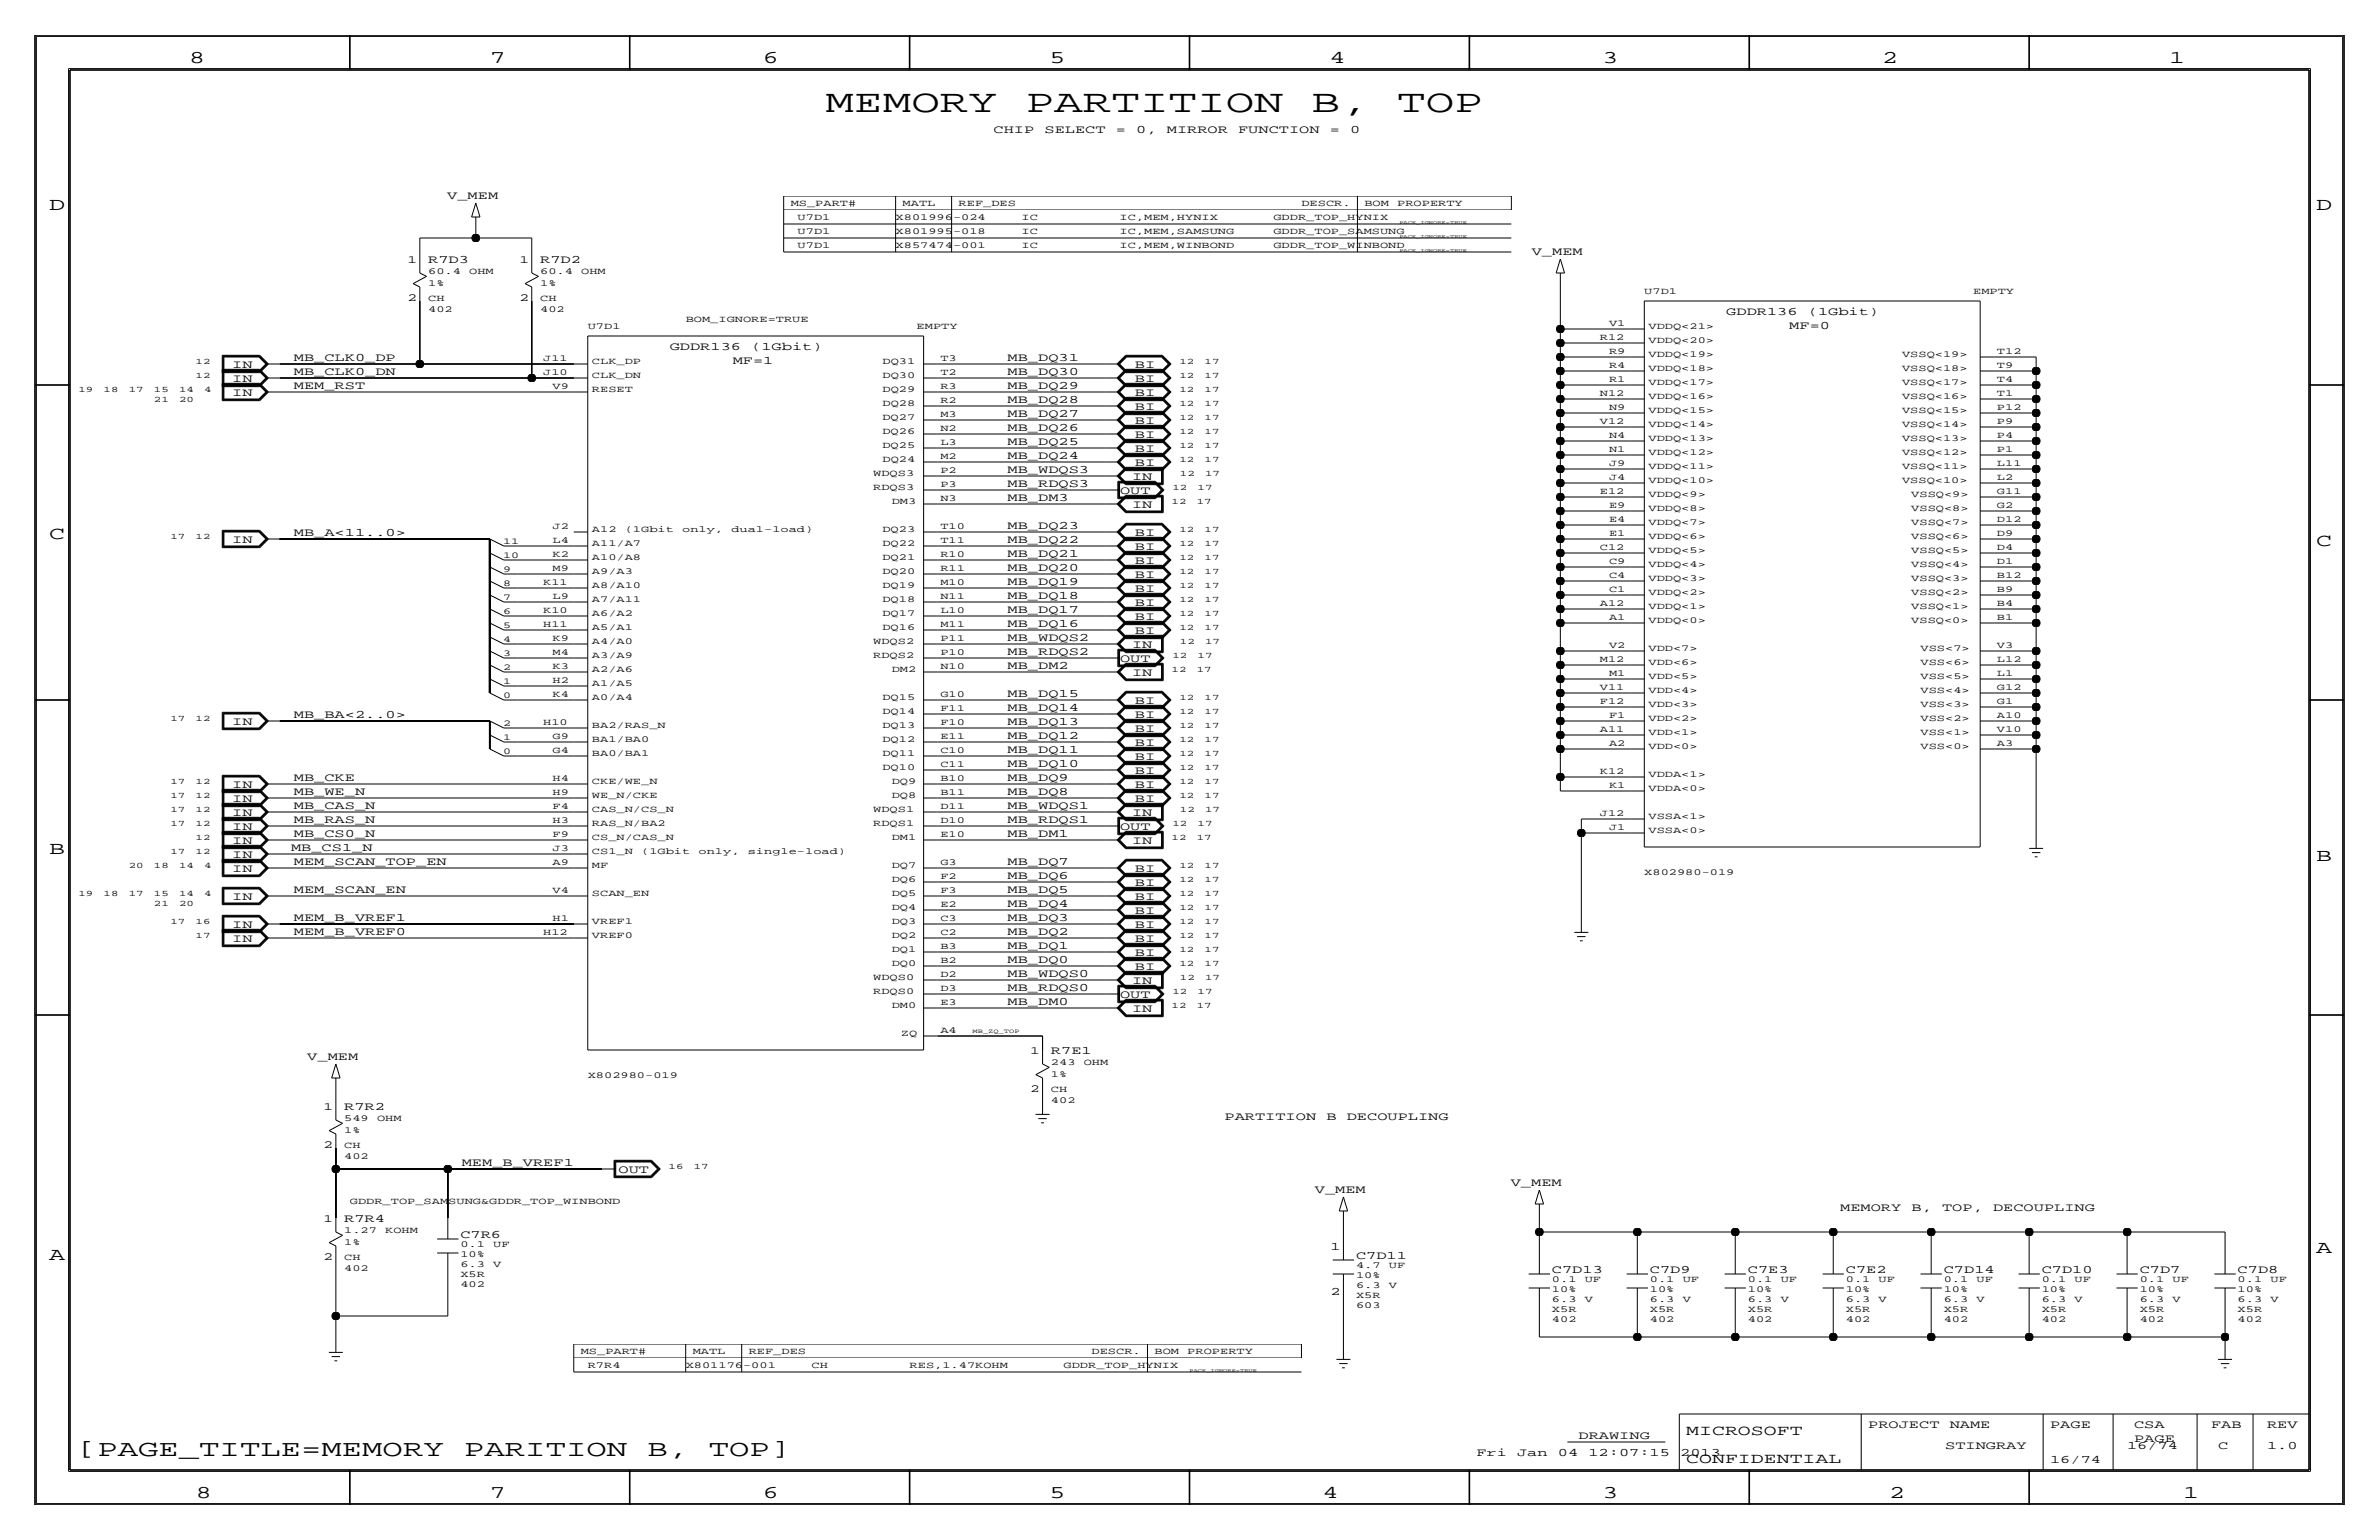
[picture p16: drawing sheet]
<svg xmlns="http://www.w3.org/2000/svg" width="432mm" height="279mm" viewBox="0 0 432 279" stroke-linecap="round" stroke-linejoin="round" font-family="sans-serif">
<defs><g id="words">
<g font-size="5.8">
<text x="149.9" y="20.3">MEMORY</text>
<text x="186.2" y="20.3">PARTITION</text>
<text x="238.1" y="20.3">B,</text>
<text x="253.6" y="20.3">TOP</text>
</g>
<g font-size="4.2">
<text x="14" y="264.2">[PAGE_TITLE=MEMORY</text>
<text x="84.3" y="264.2">PARITION</text>
<text x="117.5" y="264.2">B,</text>
<text x="128.6" y="264.2">TOP]</text>
</g>
<g font-size="3.3">
<text x="34.3" y="11.4">8</text>
<text x="88.9" y="11.4">7</text>
<text x="138.5" y="11.4">6</text>
<text x="190.5" y="11.4">5</text>
<text x="241.3" y="11.4">4</text>
<text x="290.8" y="11.4">3</text>
<text x="341.6" y="11.4">2</text>
<text x="393.7" y="11.4">1</text>
<text x="8.9" y="38.1">D</text>
<text x="420.4" y="38.1">D</text>
<text x="8.9" y="97.8">C</text>
<text x="420.4" y="99.1">C</text>
<text x="8.9" y="154.9">B</text>
<text x="420.4" y="156.2">B</text>
<text x="420.4" y="227.3">A</text>
<text x="8.9" y="228.6">A</text>
<text x="35.6" y="271.8">8</text>
<text x="88.9" y="271.8">7</text>
<text x="138.4" y="271.8">6</text>
<text x="190.5" y="271.8">5</text>
<text x="240" y="271.8">4</text>
<text x="290.8" y="271.8">3</text>
<text x="342.9" y="271.8">2</text>
<text x="396.2" y="271.8">1</text>
</g>
<g font-size="2.6">
<text x="306.1" y="260.4">MICROSOFT</text>
<text x="306.1" y="265.4">CONFIDENTIAL</text>
</g>
<g font-size="2.1">
<text x="180.3" y="24.1">CHIP</text>
<text x="189.6" y="24.1">SELECT</text>
<text x="202.5" y="24.1">=</text>
<text x="206.2" y="24.1">0,</text>
<text x="211.8" y="24.1">MIRROR</text>
<text x="224.7" y="24.1">FUNCTION</text>
<text x="241.4" y="24.1">=</text>
<text x="245.1" y="24.1">0</text>
<text x="81.2" y="36.2">V_MEM</text>
<text x="77.7" y="47.8">R7D3</text>
<text x="98" y="47.8">R7D2</text>
<text x="278" y="46.3">V_MEM</text>
<text x="313.3" y="57.2">GDDR136</text>
<text x="324.8" y="59.7">MF=0</text>
<text x="328.1" y="57.2">(1Gbit)</text>
<text x="53.3" y="65.5">MB_CLK0_DP</text>
<text x="121.6" y="63.5">GDDR136</text>
<text x="136.4" y="63.5">(1Gbit)</text>
<text x="182.9" y="65.5">MB_DQ31</text>
<text x="42.2" y="71.9">IN</text>
<text x="42.2" y="69.3">IN</text>
<text x="42.2" y="66.8">IN</text>
<text x="53.3" y="70.6">MEM_RST</text>
<text x="53.3" y="68.1">MB_CLK0_DN</text>
<text x="133" y="66">MF=1</text>
<text x="182.9" y="70.6">MB_DQ29</text>
<text x="182.9" y="68.1">MB_DQ30</text>
<text x="206" y="71.9">BI</text>
<text x="206" y="69.3">BI</text>
<text x="206" y="66.8">BI</text>
<text x="182.9" y="73.1">MB_DQ28</text>
<text x="182.9" y="75.7">MB_DQ27</text>
<text x="206" y="74.4">BI</text>
<text x="206" y="77">BI</text>
<text x="182.9" y="83.3">MB_DQ24</text>
<text x="182.9" y="80.8">MB_DQ25</text>
<text x="182.9" y="78.2">MB_DQ26</text>
<text x="206" y="82">BI</text>
<text x="206" y="79.5">BI</text>
<text x="182.9" y="88.4">MB_RDQS3</text>
<text x="182.9" y="85.8">MB_WDQS3</text>
<text x="203.3" y="89.7">OUT</text>
<text x="205.5" y="87.1">IN</text>
<text x="206" y="84.6">BI</text>
<text x="182.9" y="90.9">MB_DM3</text>
<text x="205.5" y="92.2">IN</text>
<text x="42.2" y="98.6">IN</text>
<text x="53.3" y="97.3">MB_A&lt;11..0&gt;</text>
<text x="182.9" y="101.1">MB_DQ21</text>
<text x="182.9" y="98.5">MB_DQ22</text>
<text x="182.9" y="96">MB_DQ23</text>
<text x="206" y="99.8">BI</text>
<text x="206" y="97.3">BI</text>
<text x="182.9" y="103.6">MB_DQ20</text>
<text x="182.9" y="106.2">MB_DQ19</text>
<text x="206" y="104.9">BI</text>
<text x="206" y="107.4">BI</text>
<text x="206" y="102.4">BI</text>
<text x="182.9" y="113.8">MB_DQ16</text>
<text x="182.9" y="111.2">MB_DQ17</text>
<text x="182.9" y="108.7">MB_DQ18</text>
<text x="206" y="112.5">BI</text>
<text x="206" y="110">BI</text>
<text x="182.9" y="116.3">MB_WDQS2</text>
<text x="182.9" y="118.9">MB_RDQS2</text>
<text x="205.5" y="117.6">IN</text>
<text x="206" y="115.1">BI</text>
<text x="182.9" y="121.4">MB_DM2</text>
<text x="203.3" y="120.1">OUT</text>
<text x="205.5" y="122.7">IN</text>
<text x="42.2" y="131.6">IN</text>
<text x="53.3" y="130.3">MB_BA&lt;2..0&gt;</text>
<text x="182.9" y="129">MB_DQ14</text>
<text x="182.9" y="131.6">MB_DQ13</text>
<text x="182.9" y="126.5">MB_DQ15</text>
<text x="206" y="130.3">BI</text>
<text x="206" y="127.8">BI</text>
<text x="182.9" y="136.6">MB_DQ11</text>
<text x="182.9" y="134.1">MB_DQ12</text>
<text x="206" y="137.9">BI</text>
<text x="206" y="135.4">BI</text>
<text x="206" y="132.8">BI</text>
<text x="42.2" y="143">IN</text>
<text x="53.3" y="141.7">MB_CKE</text>
<text x="182.9" y="141.7">MB_DQ9</text>
<text x="182.9" y="139.2">MB_DQ10</text>
<text x="206" y="143">BI</text>
<text x="206" y="140.5">BI</text>
<text x="42.2" y="148.1">IN</text>
<text x="42.2" y="145.5">IN</text>
<text x="53.3" y="146.8">MB_CAS_N</text>
<text x="53.3" y="144.3">MB_WE_N</text>
<text x="53.3" y="149.4">MB_RAS_N</text>
<text x="182.9" y="144.3">MB_DQ8</text>
<text x="182.9" y="149.3">MB_RDQS1</text>
<text x="182.9" y="146.8">MB_WDQS1</text>
<text x="205.5" y="148.1">IN</text>
<text x="206" y="145.5">BI</text>
<text x="42.2" y="150.6">IN</text>
<text x="42.2" y="153.2">IN</text>
<text x="42.2" y="155.7">IN</text>
<text x="52.8" y="154.4">MB_CS1_N</text>
<text x="53.3" y="151.9">MB_CS0_N</text>
<text x="182.9" y="151.9">MB_DM1</text>
<text x="203.3" y="150.6">OUT</text>
<text x="205.5" y="153.2">IN</text>
<text x="42.2" y="158.2">IN</text>
<text x="53.3" y="157">MEM_SCAN_TOP_EN</text>
<text x="182.9" y="159.5">MB_DQ6</text>
<text x="182.9" y="157">MB_DQ7</text>
<text x="206" y="160.8">BI</text>
<text x="206" y="158.2">BI</text>
<text x="42.2" y="163.3">IN</text>
<text x="53.3" y="167.1">MEM_B_VREF1</text>
<text x="53.3" y="162.1">MEM_SCAN_EN</text>
<text x="182.9" y="167.1">MB_DQ3</text>
<text x="182.9" y="164.6">MB_DQ4</text>
<text x="182.9" y="162">MB_DQ5</text>
<text x="206" y="165.9">BI</text>
<text x="206" y="163.3">BI</text>
<text x="42.2" y="170.9">IN</text>
<text x="42.2" y="168.4">IN</text>
<text x="53.3" y="169.7">MEM_B_VREF0</text>
<text x="182.9" y="172.2">MB_DQ1</text>
<text x="182.9" y="169.7">MB_DQ2</text>
<text x="206" y="173.5">BI</text>
<text x="206" y="168.4">BI</text>
<text x="206" y="170.9">BI</text>
<text x="182.9" y="179.8">MB_RDQS0</text>
<text x="182.9" y="174.7">MB_DQ0</text>
<text x="182.9" y="177.3">MB_WDQS0</text>
<text x="205.5" y="178.6">IN</text>
<text x="206" y="176">BI</text>
<text x="182.9" y="182.4">MB_DM0</text>
<text x="203.3" y="181.1">OUT</text>
<text x="205.5" y="183.6">IN</text>
<text x="190.8" y="191.3">R7E1</text>
<text x="55.8" y="192.4">V_MEM</text>
<text x="62.5" y="201.4">R7R2</text>
<text x="222.2" y="203.2">PARTITION</text>
<text x="240.7" y="203.2">B</text>
<text x="244.4" y="203.2">DECOUPLING</text>
<text x="83.8" y="211.6">MEM_B_VREF1</text>
<text x="112.3" y="212.9">OUT</text>
<text x="274.2" y="215.2">V_MEM</text>
<text x="62.5" y="221.7">R7R4</text>
<text x="238.7" y="216.5">V_MEM</text>
<text x="334" y="219.7">MEMORY</text>
<text x="347" y="219.7">B,</text>
<text x="352.5" y="219.7">TOP,</text>
<text x="361.8" y="219.7">DECOUPLING</text>
<text x="83.6" y="224.5">C7R6</text>
<text x="241.5" y="226.8">1</text>
<text x="246.1" y="228.3">C7D11</text>
<text x="281.7" y="230.9">C7D13</text>
<text x="299.5" y="230.9">C7D9</text>
<text x="317.2" y="230.9">C7E3</text>
<text x="335" y="230.9">C7E2</text>
<text x="352.8" y="230.9">C7D14</text>
<text x="370.6" y="230.9">C7D10</text>
<text x="388.4" y="230.9">C7D7</text>
<text x="406.1" y="230.9">C7D8</text>
<text x="241.5" y="234.9">2</text>
<text x="286.5" y="261.1">DRAWING</text>
<text x="339.1" y="259.1">PROJECT</text>
<text x="353.1" y="262.9">STINGRAY</text>
<text x="353.9" y="259.1">NAME</text>
<text x="372.1" y="259.1">PAGE</text>
<text x="386.1" y="262.9">16/74</text>
<text x="387.4" y="259.1">CSA</text>
<text x="387.4" y="261.6">PAGE</text>
<text x="401.3" y="259.1">FAB</text>
<text x="402.6" y="262.9">C</text>
<text x="411.5" y="259.1">REV</text>
<text x="411.5" y="262.9">1.0</text>
<text x="268" y="264.2">Fri</text>
<text x="275.4" y="264.2">Jan</text>
<text x="282.8" y="264.2">04</text>
<text x="288.3" y="264.2">12:07:15</text>
<text x="305" y="264.2">2013</text>
<text x="372.1" y="265.4">16/74</text>
</g>
<g font-size="2">
<text x="74" y="47.8">1</text>
<text x="94.3" y="47.8">1</text>
<text x="74" y="54.6">2</text>
<text x="94.3" y="54.6">2</text>
<text x="187" y="191.3">1</text>
<text x="58.7" y="201.4">1</text>
<text x="187" y="198.1">2</text>
<text x="58.7" y="208.3">2</text>
<text x="58.7" y="221.7">1</text>
<text x="58.7" y="228.6">2</text>
</g>
<g font-size="1.7">
<text x="143.5" y="37.3">MS_PART#</text>
<text x="144.8" y="39.9">U7D1</text>
<text x="162.6" y="39.9">X801996-024</text>
<text x="163.8" y="37.3">MATL</text>
<text x="174" y="37.3">REF_DES</text>
<text x="185.4" y="39.9">IC</text>
<text x="203.2" y="39.9">IC,MEM,HYNIX</text>
<text x="231.1" y="39.9">GDDR_TOP_HYNIX</text>
<text x="236.2" y="37.3">DESCR.</text>
<text x="247.7" y="37.3">BOM</text>
<text x="253.6" y="37.3">PROPERTY</text>
<text x="144.8" y="42.4">U7D1</text>
<text x="144.8" y="45">U7D1</text>
<text x="162.6" y="45">X857474-001</text>
<text x="162.6" y="42.4">X801995-018</text>
<text x="185.4" y="45">IC</text>
<text x="185.4" y="42.4">IC</text>
<text x="203.2" y="45">IC,MEM,WINBOND</text>
<text x="203.2" y="42.4">IC,MEM,SAMSUNG</text>
<text x="231.1" y="45">GDDR_TOP_WINBOND</text>
<text x="231.1" y="42.4">GDDR_TOP_SAMSUNG</text>
<text x="77.7" y="51.8">1%</text>
<text x="77.7" y="49.8">60.4</text>
<text x="85.2" y="49.8">OHM</text>
<text x="98" y="51.8">1%</text>
<text x="98" y="49.8">60.4</text>
<text x="105.5" y="49.8">OHM</text>
<text x="298.4" y="53.3">U7D1</text>
<text x="358.1" y="53.3">EMPTY</text>
<text x="77.7" y="56.6">402</text>
<text x="77.7" y="54.6">CH</text>
<text x="98" y="56.6">402</text>
<text x="98" y="54.6">CH</text>
<text x="106.7" y="59.7">U7D1</text>
<text x="124.5" y="58.4">BOM_IGNORE=TRUE</text>
<text x="166.4" y="59.7">EMPTY</text>
<text x="292.1" y="59.2">V1</text>
<text x="299.2" y="59.7">VDDQ&lt;21&gt;</text>
<text x="98.6" y="65.5">J11</text>
<text x="170.7" y="65.5">T3</text>
<text x="290.4" y="61.7">R12</text>
<text x="292.1" y="64.2">R9</text>
<text x="299.2" y="64.8">VDDQ&lt;19&gt;</text>
<text x="299.2" y="62.2">VDDQ&lt;20&gt;</text>
<text x="345.2" y="64.8">VSSQ&lt;19&gt;</text>
<text x="362.5" y="64.3">T12</text>
<text x="98.6" y="68.1">J10</text>
<text x="100.3" y="70.6">V9</text>
<text x="107.4" y="71.1">RESET</text>
<text x="107.4" y="66">CLK_DP</text>
<text x="107.4" y="68.6">CLK_DN</text>
<text x="160.2" y="66">DQ31</text>
<text x="160.2" y="68.6">DQ30</text>
<text x="160.2" y="71.1">DQ29</text>
<text x="170.7" y="68.1">T2</text>
<text x="170.7" y="70.6">R3</text>
<text x="290.4" y="71.9">N12</text>
<text x="292.1" y="66.8">R4</text>
<text x="292.1" y="69.3">R1</text>
<text x="299.2" y="69.9">VDDQ&lt;17&gt;</text>
<text x="299.2" y="67.3">VDDQ&lt;18&gt;</text>
<text x="345.2" y="69.9">VSSQ&lt;17&gt;</text>
<text x="345.2" y="67.3">VSSQ&lt;18&gt;</text>
<text x="362.5" y="66.8">T9</text>
<text x="362.5" y="69.3">T4</text>
<text x="362.5" y="71.9">T1</text>
<text x="160.2" y="76.2">DQ27</text>
<text x="160.2" y="73.7">DQ28</text>
<text x="170.7" y="73.2">R2</text>
<text x="170.7" y="75.7">M3</text>
<text x="290.4" y="76.9">V12</text>
<text x="292.1" y="74.4">N9</text>
<text x="299.2" y="77.5">VDDQ&lt;14&gt;</text>
<text x="299.2" y="74.9">VDDQ&lt;15&gt;</text>
<text x="299.2" y="72.4">VDDQ&lt;16&gt;</text>
<text x="345.2" y="77.5">VSSQ&lt;14&gt;</text>
<text x="345.2" y="74.9">VSSQ&lt;15&gt;</text>
<text x="345.2" y="72.4">VSSQ&lt;16&gt;</text>
<text x="362.5" y="74.4">P12</text>
<text x="362.5" y="77">P9</text>
<text x="160.2" y="81.3">DQ25</text>
<text x="160.2" y="78.7">DQ26</text>
<text x="160.2" y="83.8">DQ24</text>
<text x="170.7" y="78.2">N2</text>
<text x="170.7" y="80.8">L3</text>
<text x="170.7" y="83.3">M2</text>
<text x="292.1" y="79.5">N4</text>
<text x="292.1" y="82">N1</text>
<text x="299.2" y="82.6">VDDQ&lt;12&gt;</text>
<text x="299.2" y="80">VDDQ&lt;13&gt;</text>
<text x="345.2" y="82.6">VSSQ&lt;12&gt;</text>
<text x="345.2" y="80">VSSQ&lt;13&gt;</text>
<text x="362.5" y="79.5">P4</text>
<text x="362.5" y="82">P1</text>
<text x="158.5" y="86.4">WDQS3</text>
<text x="158.5" y="88.9">RDQS3</text>
<text x="170.7" y="85.9">P2</text>
<text x="170.7" y="88.4">P3</text>
<text x="290.4" y="89.6">E12</text>
<text x="292.1" y="84.6">J9</text>
<text x="292.1" y="87.1">J4</text>
<text x="299.2" y="87.6">VDDQ&lt;10&gt;</text>
<text x="299.2" y="85.1">VDDQ&lt;11&gt;</text>
<text x="345.2" y="87.6">VSSQ&lt;10&gt;</text>
<text x="345.2" y="85.1">VSSQ&lt;11&gt;</text>
<text x="362.5" y="84.6">L11</text>
<text x="362.5" y="87.1">L2</text>
<text x="362.5" y="89.7">G11</text>
<text x="161.8" y="91.4">DM3</text>
<text x="170.7" y="90.9">N3</text>
<text x="292.1" y="92.2">E9</text>
<text x="292.1" y="94.7">E4</text>
<text x="299.2" y="95.3">VDDQ&lt;7&gt;</text>
<text x="299.2" y="92.7">VDDQ&lt;8&gt;</text>
<text x="299.2" y="90.2">VDDQ&lt;9&gt;</text>
<text x="346.9" y="95.3">VSSQ&lt;7&gt;</text>
<text x="346.9" y="92.7">VSSQ&lt;8&gt;</text>
<text x="346.9" y="90.2">VSSQ&lt;9&gt;</text>
<text x="362.5" y="92.2">G2</text>
<text x="362.5" y="94.7">D12</text>
<text x="100.3" y="96">J2</text>
<text x="100.3" y="98.5">L4</text>
<text x="100.3" y="101.1">K2</text>
<text x="107.4" y="96.5">A12</text>
<text x="107.4" y="99.1">A11/A7</text>
<text x="107.4" y="101.6">A10/A8</text>
<text x="113.4" y="96.5">(1Gbit</text>
<text x="123.8" y="96.5">only,</text>
<text x="132.7" y="96.5">dual-load)</text>
<text x="160.2" y="96.5">DQ23</text>
<text x="160.2" y="99.1">DQ22</text>
<text x="160.2" y="101.6">DQ21</text>
<text x="170.7" y="96">T10</text>
<text x="170.7" y="98.6">T11</text>
<text x="170.7" y="101.1">R10</text>
<text x="290.4" y="99.8">C12</text>
<text x="292.1" y="97.3">E1</text>
<text x="299.2" y="100.3">VDDQ&lt;5&gt;</text>
<text x="299.2" y="97.8">VDDQ&lt;6&gt;</text>
<text x="346.9" y="100.3">VSSQ&lt;5&gt;</text>
<text x="346.9" y="97.8">VSSQ&lt;6&gt;</text>
<text x="362.5" y="97.3">D9</text>
<text x="362.5" y="99.8">D4</text>
<text x="98.6" y="106.2">K11</text>
<text x="100.3" y="103.6">M9</text>
<text x="107.4" y="104.1">A9/A3</text>
<text x="107.4" y="106.7">A8/A10</text>
<text x="160.2" y="104.1">DQ20</text>
<text x="160.2" y="106.7">DQ19</text>
<text x="170.7" y="103.6">R11</text>
<text x="170.7" y="106.2">M10</text>
<text x="292.1" y="102.3">C9</text>
<text x="292.1" y="104.9">C4</text>
<text x="292.1" y="107.4">C1</text>
<text x="299.2" y="108">VDDQ&lt;2&gt;</text>
<text x="299.2" y="105.4">VDDQ&lt;3&gt;</text>
<text x="299.2" y="102.9">VDDQ&lt;4&gt;</text>
<text x="346.9" y="108">VSSQ&lt;2&gt;</text>
<text x="346.9" y="105.4">VSSQ&lt;3&gt;</text>
<text x="346.9" y="102.9">VSSQ&lt;4&gt;</text>
<text x="362.5" y="102.3">D1</text>
<text x="362.5" y="104.9">B12</text>
<text x="362.5" y="107.4">B9</text>
<text x="98.6" y="111.2">K10</text>
<text x="98.6" y="113.8">H11</text>
<text x="100.3" y="108.7">L9</text>
<text x="107.4" y="109.2">A7/A11</text>
<text x="107.4" y="111.8">A6/A2</text>
<text x="160.2" y="109.2">DQ18</text>
<text x="160.2" y="111.8">DQ17</text>
<text x="170.7" y="108.7">N11</text>
<text x="170.7" y="111.2">L10</text>
<text x="170.7" y="113.8">M11</text>
<text x="290.4" y="110">A12</text>
<text x="292.1" y="112.5">A1</text>
<text x="299.2" y="113">VDDQ&lt;0&gt;</text>
<text x="299.2" y="110.5">VDDQ&lt;1&gt;</text>
<text x="346.9" y="113">VSSQ&lt;0&gt;</text>
<text x="346.9" y="110.5">VSSQ&lt;1&gt;</text>
<text x="362.5" y="110">B4</text>
<text x="362.5" y="112.5">B1</text>
<text x="100.3" y="116.3">K9</text>
<text x="100.3" y="118.9">M4</text>
<text x="107.4" y="114.3">A5/A1</text>
<text x="107.4" y="116.8">A4/A0</text>
<text x="107.4" y="119.4">A3/A9</text>
<text x="158.5" y="116.8">WDQS2</text>
<text x="158.5" y="119.4">RDQS2</text>
<text x="160.2" y="114.3">DQ16</text>
<text x="170.7" y="116.3">P11</text>
<text x="170.7" y="118.9">P10</text>
<text x="292.1" y="117.6">V2</text>
<text x="299.2" y="118.1">VDD&lt;7&gt;</text>
<text x="348.6" y="118.1">VSS&lt;7&gt;</text>
<text x="362.5" y="117.6">V3</text>
<text x="100.3" y="121.4">K3</text>
<text x="100.3" y="123.9">H2</text>
<text x="107.4" y="121.9">A2/A6</text>
<text x="107.4" y="124.5">A1/A5</text>
<text x="161.8" y="121.9">DM2</text>
<text x="170.7" y="121.4">N10</text>
<text x="290.4" y="120.1">M12</text>
<text x="290.4" y="125.2">V11</text>
<text x="292.1" y="122.7">M1</text>
<text x="299.2" y="125.7">VDD&lt;4&gt;</text>
<text x="299.2" y="123.2">VDD&lt;5&gt;</text>
<text x="299.2" y="120.7">VDD&lt;6&gt;</text>
<text x="348.6" y="125.7">VSS&lt;4&gt;</text>
<text x="348.6" y="123.2">VSS&lt;5&gt;</text>
<text x="348.6" y="120.7">VSS&lt;6&gt;</text>
<text x="362.5" y="120.1">L12</text>
<text x="362.5" y="122.7">L1</text>
<text x="362.5" y="125.2">G12</text>
<text x="98.6" y="131.6">H10</text>
<text x="100.3" y="126.5">K4</text>
<text x="107.4" y="127">A0/A4</text>
<text x="160.2" y="127">DQ15</text>
<text x="160.2" y="129.5">DQ14</text>
<text x="170.7" y="126.5">G10</text>
<text x="170.7" y="129">F11</text>
<text x="170.7" y="131.6">F10</text>
<text x="290.4" y="127.7">F12</text>
<text x="292.1" y="130.3">F1</text>
<text x="299.2" y="130.8">VDD&lt;2&gt;</text>
<text x="299.2" y="128.3">VDD&lt;3&gt;</text>
<text x="348.6" y="130.8">VSS&lt;2&gt;</text>
<text x="348.6" y="128.3">VSS&lt;3&gt;</text>
<text x="362.5" y="127.7">G1</text>
<text x="362.5" y="130.3">A10</text>
<text x="100.3" y="134.1">G9</text>
<text x="100.3" y="136.6">G4</text>
<text x="107.4" y="132.1">BA2/RAS_N</text>
<text x="107.4" y="134.6">BA1/BA0</text>
<text x="107.4" y="137.2">BA0/BA1</text>
<text x="160.2" y="132.1">DQ13</text>
<text x="160.2" y="134.6">DQ12</text>
<text x="160.2" y="137.2">DQ11</text>
<text x="170.7" y="134.1">E11</text>
<text x="170.7" y="136.6">C10</text>
<text x="290.4" y="132.8">A11</text>
<text x="292.1" y="135.4">A2</text>
<text x="299.2" y="135.9">VDD&lt;0&gt;</text>
<text x="299.2" y="133.4">VDD&lt;1&gt;</text>
<text x="348.6" y="135.9">VSS&lt;0&gt;</text>
<text x="348.6" y="133.3">VSS&lt;1&gt;</text>
<text x="362.5" y="132.8">V10</text>
<text x="362.5" y="135.4">A3</text>
<text x="100.3" y="141.7">H4</text>
<text x="107.4" y="142.2">CKE/WE_N</text>
<text x="160.2" y="139.7">DQ10</text>
<text x="161.8" y="142.2">DQ9</text>
<text x="170.7" y="141.7">B10</text>
<text x="170.7" y="139.2">C11</text>
<text x="290.4" y="140.4">K12</text>
<text x="292.1" y="143">K1</text>
<text x="299.2" y="143.5">VDDA&lt;0&gt;</text>
<text x="299.2" y="141">VDDA&lt;1&gt;</text>
<text x="100.3" y="144.3">H9</text>
<text x="100.3" y="149.4">H3</text>
<text x="100.3" y="146.8">F4</text>
<text x="107.4" y="144.8">WE_N/CKE</text>
<text x="107.4" y="147.3">CAS_N/CS_N</text>
<text x="107.4" y="149.9">RAS_N/BA2</text>
<text x="158.5" y="147.3">WDQS1</text>
<text x="158.5" y="149.8">RDQS1</text>
<text x="161.8" y="144.8">DQ8</text>
<text x="170.7" y="146.8">D11</text>
<text x="170.7" y="149.4">D10</text>
<text x="170.7" y="144.3">B11</text>
<text x="290.4" y="148.1">J12</text>
<text x="299.2" y="148.6">VSSA&lt;1&gt;</text>
<text x="100.3" y="151.9">F9</text>
<text x="100.3" y="154.4">J3</text>
<text x="107.4" y="154.9">CS1_N</text>
<text x="107.4" y="152.4">CS_N/CAS_N</text>
<text x="116.4" y="154.9">(1Gbit</text>
<text x="126.8" y="154.9">only,</text>
<text x="135.7" y="154.9">single-load)</text>
<text x="161.8" y="152.4">DM1</text>
<text x="170.7" y="151.9">E10</text>
<text x="292.1" y="150.6">J1</text>
<text x="299.2" y="151.1">VSSA&lt;0&gt;</text>
<text x="100.3" y="157">A9</text>
<text x="107.4" y="157.5">MF</text>
<text x="161.8" y="157.5">DQ7</text>
<text x="161.8" y="160">DQ6</text>
<text x="170.7" y="157">G3</text>
<text x="170.7" y="159.5">F2</text>
<text x="298.4" y="158.8">X802980-019</text>
<text x="100.3" y="167.1">H1</text>
<text x="100.3" y="162.1">V4</text>
<text x="107.4" y="162.6">SCAN_EN</text>
<text x="107.4" y="167.6">VREF1</text>
<text x="161.8" y="162.5">DQ5</text>
<text x="161.8" y="165.1">DQ4</text>
<text x="161.8" y="167.6">DQ3</text>
<text x="170.7" y="162.1">F3</text>
<text x="170.7" y="164.6">E2</text>
<text x="170.7" y="167.1">C3</text>
<text x="98.6" y="169.7">H12</text>
<text x="107.4" y="170.2">VREF0</text>
<text x="161.8" y="170.2">DQ2</text>
<text x="161.8" y="172.7">DQ1</text>
<text x="170.7" y="169.7">C2</text>
<text x="170.7" y="172.2">B3</text>
<text x="158.5" y="177.8">WDQS0</text>
<text x="161.8" y="175.2">DQ0</text>
<text x="170.7" y="177.3">D2</text>
<text x="170.7" y="179.8">D3</text>
<text x="170.7" y="174.7">B2</text>
<text x="158.5" y="180.3">RDQS0</text>
<text x="161.8" y="182.9">DM0</text>
<text x="170.7" y="182.4">E3</text>
<text x="163.5" y="187.9">ZQ</text>
<text x="170.7" y="187.5">A4</text>
<text x="106.7" y="195.6">X802980-019</text>
<text x="190.8" y="193.3">243</text>
<text x="190.8" y="195.3">1%</text>
<text x="196.7" y="193.3">OHM</text>
<text x="62.5" y="203.5">549</text>
<text x="68.4" y="203.5">OHM</text>
<text x="190.8" y="198.1">CH</text>
<text x="190.8" y="200.2">402</text>
<text x="62.5" y="205.5">1%</text>
<text x="62.5" y="208.3">CH</text>
<text x="62.5" y="210.3">402</text>
<text x="63.5" y="218.4">GDDR_TOP_SAMSUNG&amp;GDDR_TOP_WINBOND</text>
<text x="62.5" y="223.8">1.27</text>
<text x="62.5" y="225.8">1%</text>
<text x="69.9" y="223.8">KOHM</text>
<text x="83.6" y="226.3">0.1</text>
<text x="89.5" y="226.3">UF</text>
<text x="62.5" y="228.6">CH</text>
<text x="62.5" y="230.6">402</text>
<text x="83.6" y="231.6">X5R</text>
<text x="83.6" y="228.1">10%</text>
<text x="83.6" y="233.4">402</text>
<text x="83.6" y="229.9">6.3</text>
<text x="89.5" y="229.9">V</text>
<text x="246.1" y="231.9">10%</text>
<text x="246.1" y="233.7">6.3</text>
<text x="246.1" y="230.1">4.7</text>
<text x="252.1" y="233.7">V</text>
<text x="252.1" y="230.1">UF</text>
<text x="281.7" y="232.7">0.1</text>
<text x="287.6" y="232.7">UF</text>
<text x="299.5" y="232.7">0.1</text>
<text x="305.4" y="232.7">UF</text>
<text x="317.2" y="232.7">0.1</text>
<text x="323.2" y="232.7">UF</text>
<text x="335" y="232.7">0.1</text>
<text x="341" y="232.7">UF</text>
<text x="352.8" y="232.7">0.1</text>
<text x="358.8" y="232.7">UF</text>
<text x="370.6" y="232.7">0.1</text>
<text x="376.5" y="232.7">UF</text>
<text x="388.4" y="232.7">0.1</text>
<text x="394.3" y="232.7">UF</text>
<text x="406.1" y="232.7">0.1</text>
<text x="412.1" y="232.7">UF</text>
<text x="246.1" y="235.5">X5R</text>
<text x="246.1" y="237.2">603</text>
<text x="281.7" y="234.4">10%</text>
<text x="281.7" y="236.2">6.3</text>
<text x="281.7" y="239.8">402</text>
<text x="281.7" y="238">X5R</text>
<text x="287.6" y="236.2">V</text>
<text x="299.5" y="238">X5R</text>
<text x="299.5" y="239.8">402</text>
<text x="299.5" y="234.4">10%</text>
<text x="299.5" y="236.2">6.3</text>
<text x="305.4" y="236.2">V</text>
<text x="317.2" y="234.4">10%</text>
<text x="317.2" y="236.2">6.3</text>
<text x="317.2" y="238">X5R</text>
<text x="317.2" y="239.8">402</text>
<text x="323.2" y="236.2">V</text>
<text x="335" y="238">X5R</text>
<text x="335" y="239.8">402</text>
<text x="335" y="236.2">6.3</text>
<text x="335" y="234.4">10%</text>
<text x="341" y="236.2">V</text>
<text x="352.8" y="234.4">10%</text>
<text x="352.8" y="239.8">402</text>
<text x="352.8" y="238">X5R</text>
<text x="352.8" y="236.2">6.3</text>
<text x="358.8" y="236.2">V</text>
<text x="370.6" y="239.8">402</text>
<text x="370.6" y="238">X5R</text>
<text x="370.6" y="236.2">6.3</text>
<text x="370.6" y="234.4">10%</text>
<text x="376.5" y="236.2">V</text>
<text x="388.4" y="238">X5R</text>
<text x="388.4" y="239.8">402</text>
<text x="388.4" y="236.2">6.3</text>
<text x="388.4" y="234.4">10%</text>
<text x="394.3" y="236.2">V</text>
<text x="406.1" y="238">X5R</text>
<text x="406.1" y="239.8">402</text>
<text x="406.1" y="236.2">6.3</text>
<text x="406.1" y="234.4">10%</text>
<text x="412.1" y="236.2">V</text>
<text x="105.4" y="245.6">MS_PART#</text>
<text x="125.7" y="245.6">MATL</text>
<text x="135.9" y="245.6">REF_DES</text>
<text x="198.1" y="245.6">DESCR.</text>
<text x="209.6" y="245.6">BOM</text>
<text x="215.5" y="245.6">PROPERTY</text>
<text x="106.7" y="248.2">R7R4</text>
<text x="124.5" y="248.2">X801176-001</text>
<text x="147.3" y="248.2">CH</text>
<text x="165.1" y="248.2">RES,1.47KOHM</text>
<text x="193" y="248.2">GDDR_TOP_HYNIX</text>
</g>
<g font-size="1.6">
<text x="91.3" y="98.7">11</text>
<text x="91.3" y="101.2">10</text>
<text x="91.3" y="106.3">8</text>
<text x="91.3" y="103.7">9</text>
<text x="91.3" y="113.9">5</text>
<text x="91.3" y="108.8">7</text>
<text x="91.3" y="111.4">6</text>
<text x="91.3" y="119">3</text>
<text x="91.3" y="116.4">4</text>
<text x="91.3" y="124.1">1</text>
<text x="91.3" y="121.5">2</text>
<text x="91.3" y="131.7">2</text>
<text x="91.3" y="126.6">0</text>
<text x="91.3" y="136.8">0</text>
<text x="91.3" y="134.2">1</text>
</g>
<g font-size="1.5">
<text x="14.2" y="71.1">19</text>
<text x="18.8" y="71.1">18</text>
<text x="23.4" y="71.1">17</text>
<text x="27.9" y="71.1">15</text>
<text x="32.5" y="71.1">14</text>
<text x="35.5" y="68.6">12</text>
<text x="35.5" y="66">12</text>
<text x="37.1" y="71.1">4</text>
<text x="214.1" y="71.1">12</text>
<text x="214.1" y="68.6">12</text>
<text x="214.1" y="66">12</text>
<text x="218.6" y="71.1">17</text>
<text x="218.6" y="68.6">17</text>
<text x="218.6" y="66">17</text>
<text x="27.9" y="72.9">21</text>
<text x="32.5" y="72.9">20</text>
<text x="214.1" y="73.7">12</text>
<text x="214.1" y="76.2">12</text>
<text x="218.6" y="73.7">17</text>
<text x="218.6" y="76.2">17</text>
<text x="214.1" y="83.8">12</text>
<text x="214.1" y="81.3">12</text>
<text x="214.1" y="78.7">12</text>
<text x="218.6" y="83.8">17</text>
<text x="218.6" y="81.3">17</text>
<text x="218.6" y="78.7">17</text>
<text x="212.8" y="88.9">12</text>
<text x="214.2" y="86.4">12</text>
<text x="217.4" y="88.9">17</text>
<text x="218.7" y="86.4">17</text>
<text x="212.6" y="91.4">12</text>
<text x="217.2" y="91.4">17</text>
<text x="30.9" y="97.8">17</text>
<text x="35.5" y="97.8">12</text>
<text x="214.1" y="101.6">12</text>
<text x="214.1" y="99.1">12</text>
<text x="214.1" y="96.5">12</text>
<text x="218.6" y="101.6">17</text>
<text x="218.6" y="99.1">17</text>
<text x="218.6" y="96.5">17</text>
<text x="214.1" y="104.1">12</text>
<text x="214.1" y="106.7">12</text>
<text x="218.6" y="104.1">17</text>
<text x="218.6" y="106.7">17</text>
<text x="214.1" y="111.8">12</text>
<text x="214.1" y="109.2">12</text>
<text x="218.6" y="111.8">17</text>
<text x="218.6" y="109.2">17</text>
<text x="212.8" y="119.4">12</text>
<text x="214.1" y="114.3">12</text>
<text x="214.2" y="116.8">12</text>
<text x="217.4" y="119.4">17</text>
<text x="218.6" y="114.3">17</text>
<text x="218.7" y="116.8">17</text>
<text x="212.6" y="121.9">12</text>
<text x="217.2" y="121.9">17</text>
<text x="30.9" y="130.8">17</text>
<text x="35.5" y="130.8">12</text>
<text x="214.1" y="129.5">12</text>
<text x="214.1" y="127">12</text>
<text x="218.6" y="129.5">17</text>
<text x="218.6" y="127">17</text>
<text x="214.1" y="137.2">12</text>
<text x="214.1" y="134.6">12</text>
<text x="214.1" y="132.1">12</text>
<text x="218.6" y="137.2">17</text>
<text x="218.6" y="134.6">17</text>
<text x="218.6" y="132.1">17</text>
<text x="30.9" y="142.2">17</text>
<text x="35.5" y="142.2">12</text>
<text x="214.1" y="142.2">12</text>
<text x="214.1" y="139.7">12</text>
<text x="218.6" y="142.2">17</text>
<text x="218.6" y="139.7">17</text>
<text x="30.9" y="147.3">17</text>
<text x="30.9" y="144.8">17</text>
<text x="30.9" y="149.9">17</text>
<text x="35.5" y="147.3">12</text>
<text x="35.5" y="144.8">12</text>
<text x="35.5" y="149.9">12</text>
<text x="212.8" y="149.9">12</text>
<text x="214.1" y="144.8">12</text>
<text x="214.2" y="147.3">12</text>
<text x="217.4" y="149.9">17</text>
<text x="218.6" y="144.8">17</text>
<text x="218.7" y="147.3">17</text>
<text x="30.9" y="154.9">17</text>
<text x="35.5" y="152.4">12</text>
<text x="35.5" y="154.9">12</text>
<text x="212.6" y="152.4">12</text>
<text x="217.2" y="152.4">17</text>
<text x="23.4" y="157.5">20</text>
<text x="27.9" y="157.5">18</text>
<text x="32.5" y="157.5">14</text>
<text x="37.1" y="157.5">4</text>
<text x="214.1" y="160">12</text>
<text x="214.1" y="157.5">12</text>
<text x="218.6" y="160">17</text>
<text x="218.6" y="157.5">17</text>
<text x="14.2" y="162.6">19</text>
<text x="18.8" y="162.6">18</text>
<text x="23.4" y="162.6">17</text>
<text x="27.9" y="162.6">15</text>
<text x="27.9" y="164.4">21</text>
<text x="30.9" y="167.6">17</text>
<text x="32.5" y="162.6">14</text>
<text x="32.5" y="164.4">20</text>
<text x="35.5" y="167.6">16</text>
<text x="37.1" y="162.6">4</text>
<text x="214.1" y="167.6">12</text>
<text x="214.1" y="165.1">12</text>
<text x="214.1" y="162.6">12</text>
<text x="218.6" y="167.6">17</text>
<text x="218.6" y="165.1">17</text>
<text x="218.6" y="162.6">17</text>
<text x="35.5" y="170.2">17</text>
<text x="214.1" y="172.7">12</text>
<text x="214.1" y="170.2">12</text>
<text x="218.6" y="172.7">17</text>
<text x="218.6" y="170.2">17</text>
<text x="214.1" y="175.3">12</text>
<text x="214.2" y="177.8">12</text>
<text x="218.6" y="175.3">17</text>
<text x="218.7" y="177.8">17</text>
<text x="212.6" y="182.9">12</text>
<text x="212.8" y="180.3">12</text>
<text x="217.2" y="182.9">17</text>
<text x="217.4" y="180.3">17</text>
<text x="121.4" y="212.1">16</text>
<text x="125.9" y="212.1">17</text>
</g>
<text font-size="1.1" x="176.5" y="187.5">MB_ZQ_TOP</text>
<g font-size=".9">
<text x="254" y="40.6">PACK_IGNORE=TRUE</text>
<text x="254" y="45.7">PACK_IGNORE=TRUE</text>
<text x="254" y="43.2">PACK_IGNORE=TRUE</text>
<text x="215.9" y="248.9">PACK_IGNORE=TRUE</text>
</g>
</g></defs>
<!-- layer: Nets -->
<g fill="none" stroke="#000" stroke-width=".18">
<path d="M76.2 54.6v11.4zM76.2 43.2v3.8zM76.2 43.2h10.2zM86.4 40.6v2.6zM86.4 43.2h10.1zM96.5 54.6v14zM96.5 43.2v3.8zM283.2 50.8v8.9zM283.2 59.7h12.7zM283.2 59.7v2.5zM50.8 71.1h53.3zM50.8 68.6h45.7z"/>
<path d="M50.8 66h25.4zM76.2 66h27.9zM96.5 68.6h7.6zM170.2 73.7h30.5zM170.2 71.1h30.5zM170.2 68.6h30.5zM170.2 78.7h30.5zM170.2 76.2h30.5zM170.2 66h30.5zM283.2 62.2h12.7zM283.2 62.2v2.6zM283.2 64.8h12.7z"/>
<path d="M283.2 64.8v2.5zM283.2 67.3h12.7zM283.2 67.3v2.5zM283.2 69.8h12.7zM283.2 69.8v2.6zM283.2 72.4h12.7zM283.2 72.4v2.5zM283.2 74.9h12.7zM283.2 74.9v2.6zM283.2 77.5h12.7zM283.2 77.5v2.5zM361.9 77.5h7.7z"/>
<path d="M361.9 74.9h7.7zM361.9 72.4h7.7zM361.9 69.8h7.7zM361.9 67.3h7.7zM361.9 64.8h7.7zM369.6 77.5v2.5zM369.6 74.9v2.6zM369.6 72.4v2.5zM369.6 69.8v2.6zM369.6 67.3v2.5zM369.6 64.8v2.5zM94 99.1h10.1z"/>
<path d="M170.2 99.1h30.5zM170.2 96.5h30.5zM170.2 83.8h30.5zM170.2 81.3h30.5zM170.2 91.4h30.5zM170.2 88.9h30.5zM170.2 86.4h30.5zM283.2 80h12.7zM283.2 80v2.5zM283.2 82.5h12.7zM283.2 82.5v2.6zM283.2 85.1h12.7z"/>
<path d="M283.2 85.1v2.5zM283.2 87.6h12.7zM283.2 87.6v2.6zM283.2 90.2h12.7zM283.2 90.2v2.5zM283.2 92.7h12.7zM283.2 92.7v2.5zM283.2 95.2h12.7zM283.2 95.2v2.6zM283.2 97.8h12.7zM283.2 97.8v2.5zM361.9 97.8h7.7z"/>
<path d="M361.9 95.2h7.7zM361.9 92.7h7.7zM361.9 90.2h7.7zM361.9 87.6h7.7zM361.9 85.1h7.7zM361.9 82.5h7.7zM361.9 80h7.7zM369.6 97.8v2.5zM369.6 95.2v2.6zM369.6 92.7v2.5zM369.6 90.2v2.5zM369.6 87.6v2.6z"/>
<path d="M369.6 85.1v2.5zM369.6 82.5v2.6zM369.6 80v2.5zM94 101.6h10.1zM94 104.1h10.1zM94 106.7h10.1zM94 109.2h10.1zM94 111.8h10.1zM94 114.3h10.1zM94 116.8h10.1zM94 119.4h10.1zM170.2 114.3h30.5z"/>
<path d="M170.2 111.8h30.5zM170.2 109.2h30.5zM170.2 104.1h30.5zM170.2 106.7h30.5zM170.2 101.6h30.5zM170.2 116.8h30.5zM170.2 119.4h30.5zM283.2 100.3h12.7zM283.2 100.3v2.6zM283.2 102.9h12.7zM283.2 105.4h12.7zM283.2 102.9v2.5z"/>
<path d="M283.2 105.4v2.6zM283.2 107.9h12.7zM283.2 107.9v2.6zM283.2 110.5h12.7zM283.2 110.5v2.5zM283.2 113h12.7zM283.2 113v5.1zM283.2 118.1h12.7zM283.2 118.1v2.6zM361.9 118.1h7.7zM361.9 113h7.7zM361.9 110.5h7.7z"/>
<path d="M361.9 107.9h7.7zM361.9 105.4h7.7zM361.9 102.9h7.7zM361.9 100.3h7.7zM369.6 118.1v2.6zM369.6 113v5.1zM369.6 110.5v2.5zM369.6 107.9v2.6zM369.6 105.4v2.5zM369.6 102.9v2.5zM369.6 100.3v2.6zM94 121.9h10.1z"/>
<path d="M94 124.5h10.1zM94 127h10.1zM94 132.1h10.1zM94 134.6h10.1zM94 137.2h10.1zM170.2 139.7h30.5zM170.2 137.2h30.5zM170.2 134.6h30.5zM170.2 129.5h30.5zM170.2 132.1h30.5zM170.2 127h30.5zM170.2 121.9h30.5z"/>
<path d="M283.2 120.7h12.7zM283.2 120.7v2.5zM283.2 123.2h12.7zM283.2 123.2v2.5zM283.2 125.7h12.7zM283.2 125.7v2.6zM283.2 128.3h12.7zM283.2 128.3v2.5zM283.2 130.8h12.7zM283.2 133.3h12.7zM283.2 130.8v2.6zM283.2 133.3v2.6z"/>
<path d="M283.2 135.9h12.7zM283.2 135.9v5.1zM361.9 135.9h7.7zM361.9 133.3h7.7zM361.9 130.8h7.7zM361.9 128.3h7.7zM361.9 125.7h7.7zM361.9 123.2h7.7zM361.9 120.7h7.7zM369.6 135.9v16.5zM369.6 133.3v2.6zM369.6 130.8v2.6z"/>
<path d="M369.6 128.3v2.5zM369.6 125.7v2.6zM369.6 123.2v2.5zM369.6 120.7v2.5zM50.8 157.5h53.3zM50.8 147.3h53.3zM50.8 144.8h53.3zM50.8 149.9h53.3zM50.8 152.4h53.3zM50.8 142.2h53.3zM50.8 154.9h53.3zM170.2 157.5h30.5z"/>
<path d="M170.2 142.2h30.5zM170.2 144.8h30.5zM170.2 152.4h30.5zM170.2 149.9h30.5zM170.2 147.3h30.5zM283.2 141h12.7zM283.2 141v2.5zM283.2 143.5h12.7zM287 151.1v16.5zM287 148.6v2.5zM287 148.6h8.9zM287 151.1h8.9z"/>
<path d="M50.8 170.2h53.3zM50.8 167.6h53.3zM50.8 162.6h53.3zM170.2 175.3h30.5zM170.2 172.7h30.5zM170.2 167.6h30.5zM170.2 170.2h30.5zM170.2 165.1h30.5zM170.2 162.6h30.5zM170.2 160h30.5zM170.2 177.8h30.5zM61 196.9v3.8z"/>
<path d="M170.2 188h19zM170.2 182.9h30.5zM170.2 180.3h30.5zM189.2 188v2.5zM189.2 198.1v2.6zM61 212.1h20.3zM61 212.1v8.9zM61 208.3v3.8zM81.3 212.1v8.9zM81.3 212.1h27.9zM279.4 219.7v3.8zM61 238.8h20.3z"/>
<path d="M61 238.8v5zM61 228.6v10.2zM81.3 231.1v7.7zM243.8 235v10.1zM243.8 221v3.8zM279.4 223.5v3.8zM279.4 237.5v5.1zM279.4 223.5h17.8zM297.2 223.5v3.8zM297.2 223.5h17.8zM297.2 237.5v5.1zM315 223.5v3.8z"/>
<path d="M315 237.5v5.1zM315 223.5h17.7zM332.7 223.5h17.8zM332.7 223.5v3.8zM332.7 237.5v5.1zM350.5 223.5v3.8zM350.5 237.5v5.1zM350.5 223.5h17.8zM368.3 223.5v3.8zM368.3 237.5v5.1zM368.3 223.5h17.8zM386.1 223.5v3.8z"/>
<path d="M386.1 237.5v5.1zM386.1 223.5h17.8zM403.9 223.5v3.8zM403.9 237.5v5.1zM279.4 242.6h17.8zM297.2 242.6h17.8zM315 242.6h17.7zM332.7 242.6h17.8zM350.5 242.6h17.8zM368.3 242.6h17.8zM386.1 242.6h17.8zM403.9 242.6v2.5z"/>
</g>
<g fill="none" stroke="#000" stroke-width=".3">
<path d="M50.8 97.8h38.1zM88.9 97.8v2.5zM88.9 118.1v2.6zM88.9 115.6v2.5zM88.9 113v2.6zM88.9 110.5v2.5zM88.9 107.9v2.6zM88.9 105.4v2.6zM88.9 102.9v2.5zM88.9 100.3v2.6zM50.8 130.8h38.1zM88.9 133.3v2.6z"/>
<path d="M88.9 130.8v2.6zM88.9 123.2v2.5zM88.9 120.7v2.5z"/>
</g>
<g fill="#000" stroke="#000" stroke-width=".18">
<circle cx="86.4" cy="43.2" r=".72"/>
<circle cx="283.2" cy="59.7" r=".72"/>
<circle cx="76.2" cy="66" r=".72"/>
<circle cx="96.5" cy="68.6" r=".72"/>
<circle cx="283.2" cy="62.2" r=".72"/>
<circle cx="283.2" cy="64.8" r=".72"/>
<circle cx="283.2" cy="67.3" r=".72"/>
<circle cx="283.2" cy="77.5" r=".72"/>
<circle cx="283.2" cy="74.9" r=".72"/>
<circle cx="283.2" cy="69.9" r=".72"/>
<circle cx="283.2" cy="72.4" r=".72"/>
<circle cx="369.6" cy="77.5" r=".72"/>
<circle cx="369.6" cy="74.9" r=".72"/>
<circle cx="369.6" cy="69.9" r=".72"/>
<circle cx="369.6" cy="72.4" r=".72"/>
<circle cx="369.6" cy="67.3" r=".72"/>
<circle cx="283.2" cy="97.8" r=".72"/>
<circle cx="283.2" cy="80" r=".72"/>
<circle cx="283.2" cy="87.6" r=".72"/>
<circle cx="283.2" cy="82.6" r=".72"/>
<circle cx="283.2" cy="90.2" r=".72"/>
<circle cx="283.2" cy="92.7" r=".72"/>
<circle cx="283.2" cy="85.1" r=".72"/>
<circle cx="283.2" cy="95.3" r=".72"/>
<circle cx="369.6" cy="82.6" r=".72"/>
<circle cx="369.6" cy="90.2" r=".72"/>
<circle cx="369.6" cy="85.1" r=".72"/>
<circle cx="369.6" cy="87.6" r=".72"/>
<circle cx="369.6" cy="97.8" r=".72"/>
<circle cx="369.6" cy="95.3" r=".72"/>
<circle cx="369.6" cy="80" r=".72"/>
<circle cx="369.6" cy="92.7" r=".72"/>
<circle cx="283.2" cy="102.9" r=".72"/>
<circle cx="283.2" cy="105.4" r=".72"/>
<circle cx="283.2" cy="108" r=".72"/>
<circle cx="283.2" cy="113" r=".72"/>
<circle cx="283.2" cy="118.1" r=".72"/>
<circle cx="283.2" cy="100.3" r=".72"/>
<circle cx="283.2" cy="110.5" r=".72"/>
<circle cx="369.6" cy="108" r=".72"/>
<circle cx="369.6" cy="113" r=".72"/>
<circle cx="369.6" cy="102.9" r=".72"/>
<circle cx="369.6" cy="100.3" r=".72"/>
<circle cx="369.6" cy="110.5" r=".72"/>
<circle cx="369.6" cy="118.1" r=".72"/>
<circle cx="369.6" cy="105.4" r=".72"/>
<circle cx="283.2" cy="120.7" r=".72"/>
<circle cx="283.2" cy="125.7" r=".72"/>
<circle cx="283.2" cy="133.4" r=".72"/>
<circle cx="283.2" cy="123.2" r=".72"/>
<circle cx="283.2" cy="128.3" r=".72"/>
<circle cx="283.2" cy="130.8" r=".72"/>
<circle cx="283.2" cy="135.9" r=".72"/>
<circle cx="369.6" cy="125.7" r=".72"/>
<circle cx="369.6" cy="130.8" r=".72"/>
<circle cx="369.6" cy="133.4" r=".72"/>
<circle cx="369.6" cy="123.2" r=".72"/>
<circle cx="369.6" cy="120.7" r=".72"/>
<circle cx="369.6" cy="128.3" r=".72"/>
<circle cx="369.6" cy="135.9" r=".72"/>
<circle cx="283.2" cy="141" r=".72"/>
<circle cx="287" cy="151.1" r=".72"/>
<circle cx="61" cy="212.1" r=".72"/>
<circle cx="81.3" cy="212.1" r=".72"/>
<circle cx="61" cy="238.8" r=".72"/>
<circle cx="279.4" cy="223.5" r=".72"/>
<circle cx="297.2" cy="223.5" r=".72"/>
<circle cx="315" cy="223.5" r=".72"/>
<circle cx="332.7" cy="223.5" r=".72"/>
<circle cx="350.5" cy="223.5" r=".72"/>
<circle cx="368.3" cy="223.5" r=".72"/>
<circle cx="386.1" cy="223.5" r=".72"/>
<circle cx="297.2" cy="242.6" r=".72"/>
<circle cx="315" cy="242.6" r=".72"/>
<circle cx="332.7" cy="242.6" r=".72"/>
<circle cx="350.5" cy="242.6" r=".72"/>
<circle cx="368.3" cy="242.6" r=".72"/>
<circle cx="386.1" cy="242.6" r=".72"/>
<circle cx="403.9" cy="242.6" r=".72"/>
</g>
<!-- layer: Components -->
<g fill="none" stroke="#000" stroke-width=".18">
<path d="M85.6 39.4h1.5zM86.4 36.8l-.8 2.6zM86.4 39.4v1.2zM86.4 36.8l.7 2.6zM142.2 38.1v2.5zM162.6 38.1v2.5zM172.7 38.1v2.5zM246.4 38.1v2.5zM75 51.5l2.4-1.4zM75 51.5l1.2 .6zM76.2 47v2.5zM76.2 52.1v2.5z"/>
<path d="M76.2 49.5l1.2 .6zM95.3 51.5l2.4-1.4zM95.3 51.5l1.2 .6zM96.5 47v2.5zM96.5 52.1v2.5zM96.5 49.5l1.2 .6zM142.2 43.2v2.5zM142.2 40.6v2.6zM142.2 45.7h132.1zM142.2 40.6h132.1zM142.2 43.2h132.1zM162.6 43.2v2.5z"/>
<path d="M162.6 40.6v2.6zM172.7 43.2v2.5zM172.7 40.6v2.6zM246.4 43.2v2.5zM246.4 40.6v2.6zM282.4 49.5h1.6zM283.2 49.5v1.3zM283.2 47l.8 2.5zM283.2 47l-.8 2.5zM295.9 59.7h2.5zM298.4 54.6h61zM298.4 54.6v99.1z"/>
<path d="M359.4 54.6v99.1zM40.3 69.5v3.2zM40.3 72.7h6.8zM40.3 67v3.2zM40.3 70.2h6.8zM40.3 64.5v3.1zM40.3 67.6h6.8zM40.3 69.5h6.8zM40.3 67h6.8zM40.3 64.5h6.8zM40.4 69.6v3zM40.4 72.6h6.7z"/>
<path d="M40.4 67.1v3zM40.4 70.1h6.7zM40.4 64.6v2.9zM40.4 67.5h6.7zM40.4 69.6h6.7zM40.4 67.1h6.7zM40.4 64.6h6.7zM40.5 69.7h6.5zM40.5 67.2h6.5zM40.5 64.7h6.5zM40.5 69.7v2.8zM40.5 72.5h6.5z"/>
<path d="M40.5 67.2v2.8zM40.5 70h6.5zM40.5 64.7v2.7zM40.5 67.4h6.5zM40.6 69.8h6.4zM40.6 67.3h6.4zM40.6 64.8h6.4zM40.6 69.8v2.6zM40.6 72.4h6.4zM40.6 67.3v2.5zM40.6 64.8v2.5zM47 72.4l1.3-1.3z"/>
<path d="M47 69.8l1.3-1.2zM47 67.3l1.3-1.3zM47 69.8l1.3 1.3zM47 67.3l1.3 1.3zM47 64.8l1.3 1.2zM47 72.5l1.4-1.4zM47 70l1.4-1.4zM47 67.4l1.4-1.4zM47 69.7l1.4 1.4zM47 67.2l1.4 1.4zM47 64.7l1.4 1.3zM47.1 69.6l1.5 1.5z"/>
<path d="M47.1 67.1l1.5 1.5zM47.1 64.6l1.5 1.4zM47.1 69.5l1.6 1.6zM47.1 67l1.6 1.6zM47.1 64.5l1.6 1.5zM47.1 72.7l1.6-1.6zM47.1 70.2l1.6-1.6zM47.1 67.6l1.6-1.6zM48.3 71.1h2.5zM48.3 68.6h2.5zM48.3 66h2.5zM48.6 71.1l-1.5 1.5z"/>
<path d="M48.6 68.6l-1.5 1.5zM48.6 66l-1.5 1.5zM104.1 71.1h2.6zM104.1 66h2.6zM104.1 68.6h2.6zM106.7 61h60.9zM106.7 61v129.5zM167.6 61v129.5zM167.6 66h2.6zM167.6 68.6h2.6zM167.6 71.1h2.6zM167.6 73.7h2.6z"/>
<path d="M167.6 76.2h2.6zM167.6 78.7h2.6zM200.7 73.7h2.5zM200.7 71.1h2.5zM200.7 68.6h2.5zM200.7 78.7h2.5zM200.7 76.2h2.5zM200.7 66h2.5zM202.7 73.7l1.6-1.6zM202.7 71.1l1.6-1.6zM202.7 68.6l1.6-1.6zM202.7 78.7l1.6-1.5z"/>
<path d="M202.7 76.2l1.6-1.6zM202.7 66l1.6-1.5zM202.7 73.7l1.6 1.5zM202.7 71.1l1.6 1.6zM202.7 68.6l1.6 1.6zM202.7 78.7l1.6 1.6zM202.7 76.2l1.6 1.6zM202.7 66l1.6 1.6zM202.9 71.1l1.5-1.5zM202.9 68.6l1.5-1.5zM202.9 78.7l1.5-1.4zM202.9 76.2l1.5-1.5z"/>
<path d="M202.9 73.7l1.5 1.4zM202.9 71.1l1.5 1.5zM202.9 68.6l1.5 1.5zM202.9 78.7l1.5 1.5zM202.9 76.2l1.5 1.5zM202.9 66l1.5 1.5zM203 73.7l1.4-1.4zM203 71.1l1.4-1.4zM203 68.6l1.4-1.4zM203 78.7l1.4-1.3zM203 76.2l1.4-1.4zM203 66l1.4-1.3z"/>
<path d="M203 73.7l1.4 1.3zM203 71.1l1.4 1.4zM203 68.6l1.4 1.4zM203 78.7l1.4 1.4zM203 76.2l1.4 1.4zM203 66l1.4 1.4zM203.2 73.7l1.3 1.2zM203.2 71.1l1.3 1.3zM203.2 68.6l1.3 1.2zM203.2 78.7l1.3 1.3zM203.2 76.2l1.3 1.3zM203.2 66l1.3 1.3z"/>
<path d="M203.2 73.7l1.3-1.3zM203.2 71.1l1.3-1.3zM203.2 68.6l1.3-1.3zM203.2 78.7l1.3-1.2zM203.2 76.2l1.3-1.3zM203.2 66l1.3-1.2zM204.3 72.1h6.7zM204.3 69.5h6.7zM204.3 67h6.7zM204.3 79.7h6.7zM204.3 77.2h6.7zM204.3 74.6h6.7z"/>
<path d="M204.3 64.5h6.7zM204.3 75.2h6.7zM204.3 72.7h6.7zM204.3 70.2h6.7zM204.3 77.8h6.7zM204.3 67.6h6.7zM204.4 72.2l-1.5 1.5zM204.4 64.6l-1.5 1.4zM204.4 72.2h6.5zM204.4 69.6h6.5zM204.4 67.1h6.5zM204.4 79.8h6.5z"/>
<path d="M204.4 77.3h6.5zM204.4 74.7h6.5zM204.4 64.6h6.5zM204.4 75.1h6.5zM204.4 72.6h6.5zM204.4 70.1h6.5zM204.4 77.7h6.5zM204.4 67.5h6.5zM204.4 75h6.5zM204.4 72.5h6.5zM204.4 70h6.5zM204.4 77.6h6.5z"/>
<path d="M204.4 67.4h6.5zM204.4 72.3h6.5zM204.4 69.7h6.5zM204.4 67.2h6.5zM204.4 79.9h6.5zM204.4 77.4h6.5zM204.4 74.8h6.5zM204.4 64.7h6.5zM204.5 74.9h6.3zM204.5 72.4h6.3zM204.5 69.8h6.3zM204.5 67.3h6.3z"/>
<path d="M204.5 77.5h6.3zM204.5 64.8h6.3zM210.8 74.9l1.3-1.2zM210.8 72.4l1.3-1.3zM210.8 69.8l1.3-1.2zM210.8 77.5l1.3-1.3zM210.8 67.3l1.3-1.3zM210.8 72.4l1.3 1.3zM210.8 69.8l1.3 1.3zM210.8 67.3l1.3 1.3zM210.8 77.5l1.3 1.2zM210.8 74.9l1.3 1.3z"/>
<path d="M210.8 64.8l1.3 1.2zM210.9 75l1.3-1.3zM210.9 72.5l1.3-1.4zM210.9 70l1.3-1.4zM210.9 77.6l1.3-1.4zM210.9 67.4l1.3-1.4zM210.9 72.3l1.3 1.4zM210.9 69.7l1.3 1.4zM210.9 67.2l1.3 1.4zM210.9 79.9l1.3 1.4zM210.9 77.4l1.3 1.3zM210.9 74.8l1.3 1.4z"/>
<path d="M210.9 64.7l1.3 1.3zM210.9 75.1l1.5-1.4zM210.9 72.6l1.5-1.5zM210.9 77.7l1.5-1.5zM210.9 67.5l1.5-1.5zM210.9 72.2l1.5 1.5zM210.9 69.6l1.5 1.5zM210.9 67.1l1.5 1.5zM210.9 79.8l1.5 1.5zM210.9 77.3l1.5 1.4zM210.9 74.7l1.5 1.5zM210.9 64.6l1.5 1.4z"/>
<path d="M211 75.2l1.5-1.5zM211 72.7l1.5-1.6zM211 70.2l1.5-1.6zM211 77.8l1.5-1.6zM211 67.6l1.5-1.6zM211 72.1l1.5 1.6zM211 69.5l1.5 1.6zM211 67l1.5 1.6zM211 79.7l1.5 1.6zM211 77.2l1.5 1.5zM211 74.6l1.5 1.6zM211 64.5l1.5 1.5z"/>
<path d="M212.4 68.6l-1.5 1.5zM212.4 78.7l-1.5 1.5zM295.9 67.3h2.5zM295.9 72.4h2.5zM295.9 77.5h2.5zM295.9 74.9h2.5zM295.9 69.8h2.5zM295.9 64.8h2.5zM295.9 62.2h2.5zM359.4 67.3h2.5zM359.4 72.4h2.5zM359.4 64.8h2.5z"/>
<path d="M359.4 77.5h2.5zM359.4 74.9h2.5zM359.4 69.8h2.5zM40.3 96.2v3.2zM40.3 99.4h6.8zM40.3 96.2h6.8zM40.4 96.3v3zM40.4 99.3h6.7zM40.4 96.3h6.7zM40.5 96.4h6.5zM40.5 96.4v2.8zM40.5 99.2h6.5z"/>
<path d="M40.6 96.5h6.4zM40.6 96.5v2.6zM40.6 99.1h6.4zM47 99.1l1.3-1.3zM47 96.5l1.3 1.3zM47 99.2l1.4-1.4zM47 96.4l1.4 1.4zM47.1 96.3l1.5 1.5zM47.1 96.2l1.6 1.6zM47.1 99.4l1.6-1.6zM48.3 97.8h2.5zM48.6 97.8l-1.5 1.5z"/>
<path d="M88.9 97.8l2.5 1.3zM91.4 99.1h2.6zM104.1 99.1h2.6zM104.1 96.5h2.6zM167.6 83.8h2.6zM167.6 86.4h2.6zM167.6 88.9h2.6zM167.6 91.4h2.6zM167.6 96.5h2.6zM167.6 99.1h2.6zM167.6 81.3h2.6zM200.7 99.1h2.5z"/>
<path d="M200.7 96.5h2.5zM200.7 83.8h2.5zM200.7 81.3h2.5zM200.7 91.4h2.5zM200.7 88.9h2.5zM200.7 86.4h2.5zM202.7 99.1l1.6-1.6zM202.7 96.5l1.6-1.6zM202.7 83.8l1.6-1.6zM202.7 81.3l1.6-1.6zM202.7 91.4l1.6-1.5zM202.7 86.4l1.6-1.6z"/>
<path d="M202.7 99.1l1.6 1.5zM202.7 96.5l1.6 1.6zM202.7 83.8l1.6 1.6zM202.7 81.3l1.6 1.6zM202.7 91.4l1.6 1.6zM202.7 86.4l1.6 1.5zM202.9 99.1l1.5-1.5zM202.9 96.5l1.5-1.5zM202.9 83.8l1.5-1.5zM202.9 81.3l1.5-1.5zM202.9 91.4l1.5-1.4zM202.9 87.3v3.2z"/>
<path d="M202.9 90.5h6.8zM202.9 86.4l1.5-1.5zM202.9 87.3h6.8zM202.9 99.1l1.5 1.4zM202.9 96.5l1.5 1.5zM202.9 83.8l1.5 1.5zM202.9 81.3l1.5 1.5zM202.9 91.4l1.5 1.5zM202.9 86.4l1.5 1.4zM203 87.4v3zM203 90.4h6.7zM203 87.4h6.7z"/>
<path d="M203 99.1l1.4-1.4zM203 96.5l1.4-1.4zM203 83.8l1.4-1.4zM203 81.3l1.4-1.4zM203 91.4l1.4-1.3zM203 86.4l1.4-1.4zM203 99.1l1.4 1.3zM203 96.5l1.4 1.4zM203 83.8l1.4 1.4zM203 81.3l1.4 1.4zM203 91.4l1.4 1.4zM203 86.4l1.4 1.3z"/>
<path d="M203.1 87.5v2.8zM203.1 90.3h6.5zM203.1 87.5h6.5zM203.2 99.1l1.3 1.2zM203.2 96.5l1.3 1.3zM203.2 83.8l1.3 1.3zM203.2 81.3l1.3 1.2zM203.2 91.4l1.3 1.3zM203.2 86.4l1.3 1.2zM203.2 99.1l1.3-1.3zM203.2 96.5l1.3-1.3zM203.2 83.8l1.3-1.3z"/>
<path d="M203.2 81.3l1.3-1.3zM203.2 91.4l1.3-1.2zM203.2 87.6h6.3zM203.2 87.6v2.6zM203.2 90.2h6.3zM203.2 86.4l1.3-1.3zM204.3 97.5h6.7zM204.3 94.9h6.7zM204.3 82.2h6.7zM204.3 93h6.8zM204.3 87.9h6.8zM204.3 98.1h6.7z"/>
<path d="M204.3 85.4h6.7zM204.3 82.9h6.7zM204.3 80.3h6.7zM204.3 89.9h6.8zM204.3 84.8h6.8zM204.4 97.6h6.5zM204.4 95h6.5zM204.4 82.3h6.5zM204.4 98h6.5zM204.4 85.3h6.5zM204.4 82.8h6.5zM204.4 80.2h6.5z"/>
<path d="M204.4 90h6.6zM204.4 84.9h6.6zM204.4 92.9h6.6zM204.4 87.8h6.6zM204.4 97.9h6.5zM204.4 85.2h6.5zM204.4 82.7h6.5zM204.4 80.1h6.5zM204.4 90.1h6.5zM204.4 85h6.5zM204.4 92.8h6.5zM204.4 87.7h6.5z"/>
<path d="M204.4 97.7h6.5zM204.4 95.1h6.5zM204.4 82.4h6.5zM204.5 97.8h6.3zM204.5 95.2h6.3zM204.5 85.1h6.3zM204.5 82.5h6.3zM204.5 80h6.3zM204.5 90.2h6.3zM204.5 92.7h6.3zM204.5 87.6h6.3zM209.5 87.6l1.3 1.3z"/>
<path d="M209.5 90.2l1.3-1.3zM209.6 90.3l1.4-1.4zM209.6 87.5l1.4 1.4zM209.7 87.4l1.4 1.5zM209.7 90.4l1.4-1.5zM209.7 87.3l1.6 1.6zM209.7 90.5l1.6-1.6zM210.8 97.8l1.3-1.3zM210.8 85.1l1.3-1.3zM210.8 82.5l1.3-1.2zM210.8 80l1.3-1.3zM210.8 90.2v2.5z"/>
<path d="M210.8 85.1v2.5zM210.8 97.8l1.3 1.3zM210.8 95.2l1.3 1.3zM210.8 82.5l1.3 1.3zM210.8 80l1.3 1.3zM210.9 97.9l1.3-1.4zM210.9 85.2l1.3-1.4zM210.9 82.7l1.3-1.4zM210.9 80.1l1.3-1.4zM210.9 97.7l1.3 1.4zM210.9 95.1l1.3 1.4zM210.9 82.4l1.3 1.4z"/>
<path d="M210.9 85.3l1.5-1.5zM210.9 82.8l1.5-1.5zM210.9 90.1v2.7zM210.9 85v2.7zM210.9 97.6l1.5 1.5zM210.9 95l1.5 1.5zM210.9 82.3l1.5 1.5zM211 98.1l1.5-1.6zM211 85.4l1.5-1.6zM211 82.9l1.5-1.6zM211 80.3l1.5-1.6zM211 97.5l1.5 1.6z"/>
<path d="M211 94.9l1.5 1.6zM211 82.2l1.5 1.6zM211 90v2.9zM211 84.9v2.9zM211.1 89.9v3.1zM211.1 84.8v3.1zM212.4 99.1l-1.5 1.4zM212.4 96.5l-1.5 1.5zM295.9 85.1h2.5zM295.9 97.8h2.5zM295.9 95.2h2.5zM295.9 92.7h2.5z"/>
<path d="M295.9 90.2h2.5zM295.9 87.6h2.5zM295.9 82.5h2.5zM295.9 80h2.5zM359.4 97.8h2.5zM359.4 95.2h2.5zM359.4 92.7h2.5zM359.4 90.2h2.5zM359.4 87.6h2.5zM359.4 85.1h2.5zM359.4 82.5h2.5zM359.4 80h2.5z"/>
<path d="M88.9 118.1l2.5 1.3zM88.9 115.6l2.5 1.2zM88.9 113l2.5 1.3zM88.9 107.9l2.5 1.3zM88.9 110.5l2.5 1.3zM88.9 105.4l2.5 1.3zM88.9 102.9l2.5 1.2zM88.9 100.3l2.5 1.3zM91.4 119.4h2.6zM91.4 116.8h2.6zM91.4 114.3h2.6zM91.4 109.2h2.6z"/>
<path d="M91.4 111.8h2.6zM91.4 106.7h2.6zM91.4 104.1h2.6zM91.4 101.6h2.6zM104.1 101.6h2.6zM104.1 104.1h2.6zM104.1 106.7h2.6zM104.1 109.2h2.6zM104.1 111.8h2.6zM104.1 114.3h2.6zM104.1 116.8h2.6zM104.1 119.4h2.6z"/>
<path d="M167.6 101.6h2.6zM167.6 104.1h2.6zM167.6 106.7h2.6zM167.6 109.2h2.6zM167.6 111.8h2.6zM167.6 114.3h2.6zM167.6 116.8h2.6zM167.6 119.4h2.6zM200.7 114.3h2.5zM200.7 111.8h2.5zM200.7 109.2h2.5zM200.7 104.1h2.5z"/>
<path d="M200.7 106.7h2.5zM200.7 101.6h2.5zM200.7 116.8h2.5zM200.7 119.4h2.5zM202.7 114.3l1.6-1.6zM202.7 111.8l1.6-1.6zM202.7 109.2l1.6-1.6zM202.7 104.1l1.6-1.5zM202.7 106.7l1.6-1.6zM202.7 101.6l1.6-1.6zM202.7 116.8l1.6-1.5zM202.7 114.3l1.6 1.6z"/>
<path d="M202.7 111.8l1.6 1.5zM202.7 109.2l1.6 1.6zM202.7 104.1l1.6 1.6zM202.7 106.7l1.6 1.6zM202.7 101.6l1.6 1.6zM202.7 116.8l1.6 1.6zM202.9 114.3l1.5-1.5zM202.9 111.8l1.5-1.5zM202.9 109.2l1.5-1.5zM202.9 116.8l1.5-1.4zM202.9 117.8v3.2zM202.9 117.8h6.8z"/>
<path d="M202.9 114.3l1.5 1.5zM202.9 111.8l1.5 1.4zM202.9 109.2l1.5 1.5zM202.9 104.1l1.5 1.5zM202.9 106.7l1.5 1.5zM202.9 101.6l1.5 1.5zM202.9 116.8l1.5 1.5zM203 117.9v3zM203 117.9h6.7zM203 114.3l1.4-1.4zM203 111.8l1.4-1.4zM203 109.2l1.4-1.4z"/>
<path d="M203 104.1l1.4-1.3zM203 106.7l1.4-1.4zM203 101.6l1.4-1.4zM203 116.8l1.4-1.3zM203 114.3l1.4 1.4zM203 111.8l1.4 1.3zM203 109.2l1.4 1.4zM203 104.1l1.4 1.4zM203 106.7l1.4 1.4zM203 101.6l1.4 1.4zM203 116.8l1.4 1.4zM203.1 118v2.8z"/>
<path d="M203.1 118h6.5zM203.2 114.3l1.3 1.3zM203.2 111.8l1.3 1.2zM203.2 109.2l1.3 1.3zM203.2 104.1l1.3 1.3zM203.2 106.7l1.3 1.2zM203.2 101.6l1.3 1.3zM203.2 116.8l1.3 1.3zM203.2 114.3l1.3-1.3zM203.2 111.8l1.3-1.3zM203.2 109.2l1.3-1.2zM203.2 104.1l1.3-1.2z"/>
<path d="M203.2 106.7l1.3-1.3zM203.2 101.6l1.3-1.3zM203.2 116.8l1.3-1.2zM203.2 118.1h6.3zM203.2 118.1v2.6zM204.3 112.7h6.7zM204.3 110.2h6.7zM204.3 107.6h6.7zM204.3 102.6h6.7zM204.3 105.1h6.7zM204.3 100h6.7zM204.3 118.4h6.8z"/>
<path d="M204.3 115.9h6.7zM204.3 113.3h6.7zM204.3 110.8h6.7zM204.3 105.7h6.7zM204.3 108.3h6.7zM204.3 103.2h6.7zM204.3 115.3h6.8zM204.3 100.6h6.7zM204.4 102.7l-1.5 1.4zM204.4 105.2l-1.5 1.5zM204.4 100.1l-1.5 1.5zM204.4 112.8h6.5z"/>
<path d="M204.4 110.3h6.5zM204.4 107.7h6.5zM204.4 102.7h6.5zM204.4 105.2h6.5zM204.4 100.1h6.5zM204.4 115.8h6.5zM204.4 113.2h6.5zM204.4 110.7h6.5zM204.4 105.6h6.5zM204.4 108.2h6.5zM204.4 103.1h6.5zM204.4 115.4h6.6z"/>
<path d="M204.4 100.5h6.5zM204.4 118.3h6.6zM204.4 115.7h6.5zM204.4 113.1h6.5zM204.4 110.6h6.5zM204.4 105.5h6.5zM204.4 108.1h6.5zM204.4 103h6.5zM204.4 115.5h6.5zM204.4 100.4h6.5zM204.4 118.2h6.5zM204.4 112.9h6.5z"/>
<path d="M204.4 110.4h6.5zM204.4 107.8h6.5zM204.4 102.8h6.5zM204.4 105.3h6.5zM204.4 100.2h6.5zM204.5 115.6h6.3zM204.5 113h6.3zM204.5 110.5h6.3zM204.5 107.9h6.3zM204.5 105.4h6.3zM204.5 102.9h6.3zM204.5 100.3h6.3z"/>
<path d="M204.5 118.1h6.3zM209.5 118.1l1.3 1.3zM209.6 118l1.4 1.4zM209.7 117.9l1.4 1.5zM209.7 117.8l1.6 1.6zM210.8 115.6l1.3-1.3zM210.8 113l1.3-1.2zM210.8 110.5l1.3-1.3zM210.8 105.4l1.3-1.3zM210.8 107.9l1.3-1.2zM210.8 102.9l1.3-1.3zM210.8 115.6v2.5z"/>
<path d="M210.8 100.3l1.3-1.2zM210.8 113l1.3 1.3zM210.8 110.5l1.3 1.3zM210.8 108l1.3 1.2zM210.8 102.9l1.3 1.2zM210.8 105.4l1.3 1.3zM210.8 100.3l1.3 1.3zM210.9 115.7l1.3-1.4zM210.9 113.1l1.3-1.3zM210.9 110.6l1.3-1.4zM210.9 105.5l1.3-1.4zM210.9 108.1l1.3-1.4z"/>
<path d="M210.9 103l1.3-1.4zM210.9 100.4l1.3-1.3zM210.9 112.9l1.3 1.4zM210.9 110.4l1.3 1.4zM210.9 107.8l1.3 1.4zM210.9 102.8l1.3 1.3zM210.9 105.3l1.3 1.4zM210.9 100.2l1.3 1.4zM210.9 115.8l1.5-1.5zM210.9 113.2l1.5-1.4zM210.9 110.7l1.5-1.5zM210.9 105.6l1.5-1.5z"/>
<path d="M210.9 108.2l1.5-1.5zM210.9 103.1l1.5-1.5zM210.9 115.5v2.7zM210.9 112.8l1.5 1.5zM210.9 110.3l1.5 1.5zM210.9 107.7l1.5 1.5zM210.9 102.7l1.5 1.4zM210.9 105.2l1.5 1.5zM210.9 100.1l1.5 1.5zM211 115.9l1.5-1.6zM211 113.3l1.5-1.5zM211 110.8l1.5-1.6z"/>
<path d="M211 105.7l1.5-1.6zM211 108.3l1.5-1.6zM211 103.2l1.5-1.6zM211 100.6l1.5-1.5zM211 112.7l1.5 1.6zM211 110.2l1.5 1.6zM211 107.6l1.5 1.6zM211 102.6l1.5 1.5zM211 105.1l1.5 1.6zM211 100l1.5 1.6zM211 115.4v2.9zM211.1 115.3v3.1z"/>
<path d="M211.1 119.4l-1.4 1.5zM295.9 118.1h2.5zM295.9 113h2.5zM295.9 110.5h2.5zM295.9 107.9h2.5zM295.9 105.4h2.5zM295.9 102.9h2.5zM295.9 100.3h2.5zM359.4 118.1h2.5zM359.4 113h2.5zM359.4 110.5h2.5zM359.4 107.9h2.5z"/>
<path d="M359.4 105.4h2.5zM359.4 102.9h2.5zM359.4 100.3h2.5zM40.3 129.2v3.2zM40.3 132.4h6.8zM40.3 129.2h6.8zM40.4 129.3v3zM40.4 132.3h6.7zM40.4 129.3h6.7zM40.5 129.4h6.5zM40.5 129.4v2.8zM40.5 132.2h6.5z"/>
<path d="M40.6 129.5h6.4zM40.6 129.5v2.6zM40.6 132.1h6.4zM47 132.1l1.3-1.3zM47 129.5l1.3 1.3zM47 132.2l1.4-1.4zM47 129.4l1.4 1.4zM47.1 129.3l1.5 1.5zM47.1 132.3l1.5-1.5zM47.1 129.2l1.6 1.6zM47.1 132.4l1.6-1.6zM48.3 130.8h2.5z"/>
<path d="M88.9 135.9l2.5 1.3zM88.9 130.8l2.5 1.3zM88.9 133.3l2.5 1.3zM88.9 125.7l2.5 1.3zM88.9 123.2l2.5 1.3zM88.9 120.7l2.5 1.2zM91.4 137.2h2.6zM91.4 132.1h2.6zM91.4 134.6h2.6zM91.4 127h2.6zM91.4 124.5h2.6zM91.4 121.9h2.6z"/>
<path d="M104.1 121.9h2.6zM104.1 124.5h2.6zM104.1 127h2.6zM104.1 132.1h2.6zM104.1 134.6h2.6zM104.1 137.2h2.6zM167.6 121.9h2.6zM167.6 127h2.6zM167.6 129.5h2.6zM167.6 132.1h2.6zM167.6 134.6h2.6zM167.6 137.2h2.6z"/>
<path d="M167.6 139.7h2.6zM200.7 139.7h2.5zM200.7 137.2h2.5zM200.7 134.6h2.5zM200.7 129.5h2.5zM200.7 132.1h2.5zM200.7 127h2.5zM200.7 121.9h2.5zM202.7 139.7l1.6-1.6zM202.7 137.2l1.6-1.6zM202.7 134.6l1.6-1.6zM202.7 129.5l1.6-1.5z"/>
<path d="M202.7 132.1l1.6-1.6zM202.7 127l1.6-1.6zM202.7 121.9l1.6-1.6zM202.7 139.7l1.6 1.6zM202.7 137.2l1.6 1.5zM202.7 134.6l1.6 1.6zM202.7 129.5l1.6 1.6zM202.7 132.1l1.6 1.6zM202.7 127l1.6 1.6zM202.7 121.9l1.6 1.6zM202.9 139.7l1.5-1.5zM202.9 137.2l1.5-1.5z"/>
<path d="M202.9 134.6l1.5-1.5zM202.9 129.5l1.5-1.4zM202.9 132.1l1.5-1.5zM202.9 127l1.5-1.5zM202.9 121.9l1.5-1.5zM202.9 121h6.8zM202.9 139.7l1.5 1.5zM202.9 137.2l1.5 1.4zM202.9 134.6l1.5 1.5zM202.9 129.5l1.5 1.5zM202.9 132.1l1.5 1.5zM202.9 127l1.5 1.5z"/>
<path d="M202.9 121.9l1.5 1.5zM203 120.9h6.7zM203 139.7l1.4-1.4zM203 137.2l1.4-1.4zM203 134.6l1.4-1.4zM203 129.5l1.4-1.3zM203 132.1l1.4-1.4zM203 127l1.4-1.4zM203 121.9l1.4-1.4zM203 139.7l1.4 1.4zM203 137.2l1.4 1.3zM203 134.6l1.4 1.4z"/>
<path d="M203 129.5l1.4 1.4zM203 132.1l1.4 1.4zM203 127l1.4 1.4zM203 121.9l1.4 1.4zM203.1 120.8h6.5zM203.2 139.7l1.3 1.3zM203.2 137.2l1.3 1.2zM203.2 134.6l1.3 1.3zM203.2 129.5l1.3 1.3zM203.2 132.1l1.3 1.2zM203.2 127l1.3 1.3zM203.2 121.9l1.3 1.3z"/>
<path d="M203.2 139.7l1.3-1.3zM203.2 137.2l1.3-1.3zM203.2 134.6l1.3-1.2zM203.2 129.5l1.3-1.2zM203.2 132.1l1.3-1.3zM203.2 127l1.3-1.3zM203.2 121.9l1.3-1.2zM203.2 120.7h6.3zM204.3 138.1h6.7zM204.3 135.6h6.7zM204.3 133h6.7zM204.3 128h6.7z"/>
<path d="M204.3 130.5h6.7zM204.3 125.4h6.7zM204.3 123.5h6.8zM204.3 138.7h6.7zM204.3 136.2h6.7zM204.3 131.1h6.7zM204.3 133.7h6.7zM204.3 128.6h6.7zM204.3 120.3h6.8zM204.4 138.2h6.5zM204.4 135.7h6.5zM204.4 133.1h6.5z"/>
<path d="M204.4 128.1h6.5zM204.4 130.6h6.5zM204.4 125.5h6.5zM204.4 138.6h6.5zM204.4 136.1h6.5zM204.4 131h6.5zM204.4 133.6h6.5zM204.4 128.5h6.5zM204.4 120.4h6.6zM204.4 123.4h6.6zM204.4 138.5h6.5zM204.4 136h6.5z"/>
<path d="M204.4 130.9h6.5zM204.4 133.5h6.5zM204.4 128.4h6.5zM204.4 120.5h6.5zM204.4 123.3h6.5zM204.4 138.3h6.5zM204.4 135.8h6.5zM204.4 133.2h6.5zM204.4 128.2h6.5zM204.4 130.7h6.5zM204.4 125.6h6.5zM204.5 138.4h6.3z"/>
<path d="M204.5 135.9h6.3zM204.5 133.3h6.3zM204.5 130.8h6.3zM204.5 128.3h6.3zM204.5 125.7h6.3zM204.5 120.7h6.3zM204.5 123.2h6.3zM209.5 120.7l1.3-1.3zM209.6 120.8l1.4-1.4zM209.7 121l1.6-1.6zM210.8 138.4l1.3-1.2zM210.8 135.9l1.3-1.3z"/>
<path d="M210.8 130.8l1.3-1.3zM210.8 133.3l1.3-1.2zM210.8 128.3l1.3-1.3zM210.8 120.7v2.5zM210.8 138.4l1.3 1.3zM210.8 135.9l1.3 1.3zM210.8 133.4l1.3 1.2zM210.8 128.3l1.3 1.2zM210.8 130.8l1.3 1.3zM210.8 125.7l1.3 1.3zM210.9 138.5l1.3-1.3zM210.9 136l1.3-1.4z"/>
<path d="M210.9 130.9l1.3-1.4zM210.9 133.5l1.3-1.4zM210.9 128.4l1.3-1.4zM210.9 138.3l1.3 1.4zM210.9 135.8l1.3 1.4zM210.9 133.2l1.3 1.4zM210.9 128.2l1.3 1.3zM210.9 130.7l1.3 1.4zM210.9 125.6l1.3 1.4zM210.9 138.6l1.5-1.4zM210.9 136.1l1.5-1.5zM210.9 131l1.5-1.5z"/>
<path d="M210.9 133.6l1.5-1.5zM210.9 120.5v2.8zM210.9 138.2l1.5 1.5zM210.9 135.7l1.5 1.5zM210.9 133.1l1.5 1.5zM210.9 128.1l1.5 1.4zM210.9 130.6l1.5 1.5zM210.9 125.5l1.5 1.5zM211 138.7l1.5-1.5zM211 136.2l1.5-1.6zM211 131.1l1.5-1.6zM211 133.7l1.5-1.6z"/>
<path d="M211 128.6l1.5-1.6zM211 138.1l1.5 1.6zM211 135.6l1.5 1.6zM211 133l1.5 1.6zM211 128l1.5 1.5zM211 130.5l1.5 1.6zM211 125.4l1.5 1.6zM211 120.4v3zM211.1 120.3v3.2zM212.4 127l-1.5 1.5zM295.9 135.9h2.5zM295.9 133.3h2.5z"/>
<path d="M295.9 130.8h2.5zM295.9 128.3h2.5zM295.9 125.7h2.5zM295.9 123.2h2.5zM295.9 120.7h2.5zM359.4 135.9h2.5zM359.4 133.3h2.5zM359.4 130.8h2.5zM359.4 128.3h2.5zM359.4 125.7h2.5zM359.4 123.2h2.5zM359.4 120.7h2.5z"/>
<path d="M40.3 155.9v3.2zM40.3 159.1h6.8zM40.3 145.7v3.2zM40.3 148.9h6.8zM40.3 143.2v3.2zM40.3 146.4h6.8zM40.3 148.3v3.1zM40.3 151.4h6.8zM40.3 150.8v3.2zM40.3 154h6.8zM40.3 140.7v3.1zM40.3 143.8h6.8z"/>
<path d="M40.3 153.4v3.1zM40.3 156.5h6.8zM40.3 155.9h6.8zM40.3 145.7h6.8zM40.3 143.2h6.8zM40.3 148.3h6.8zM40.3 150.8h6.8zM40.3 140.7h6.8zM40.3 153.4h6.8zM40.4 156v3zM40.4 159h6.7zM40.4 145.8v3z"/>
<path d="M40.4 148.8h6.7zM40.4 143.3v3zM40.4 146.3h6.7zM40.4 148.4v2.9zM40.4 151.3h6.7zM40.4 150.9v3zM40.4 153.9h6.7zM40.4 140.8v2.9zM40.4 143.7h6.7zM40.4 153.5v2.9zM40.4 156.4h6.7zM40.4 156h6.7z"/>
<path d="M40.4 145.8h6.7zM40.4 143.3h6.7zM40.4 148.4h6.7zM40.4 150.9h6.7zM40.4 140.8h6.7zM40.4 153.5h6.7zM40.5 156.1h6.5zM40.5 145.9h6.5zM40.5 143.4h6.5zM40.5 148.5h6.5zM40.5 151h6.5zM40.5 140.9h6.5z"/>
<path d="M40.5 153.6h6.5zM40.5 156.1v2.8zM40.5 158.9h6.5zM40.5 145.9v2.8zM40.5 148.7h6.5zM40.5 143.4v2.8zM40.5 146.2h6.5zM40.5 148.5v2.7zM40.5 151.2h6.5zM40.5 151v2.8zM40.5 153.8h6.5zM40.5 140.9v2.7z"/>
<path d="M40.5 143.6h6.5zM40.5 153.6v2.7zM40.5 156.3h6.5zM40.6 156.2h6.4zM40.6 146h6.4zM40.6 143.5h6.4zM40.6 148.6h6.4zM40.6 151.1h6.4zM40.6 141h6.4zM40.6 153.7h6.4zM40.6 156.2v2.6zM40.6 158.8h6.4z"/>
<path d="M40.6 146v2.6zM40.6 143.5v2.6zM40.6 148.6v2.5zM40.6 151.1v2.6zM40.6 141v2.5zM40.6 153.7v2.5zM47 158.8l1.3-1.3zM47 148.6l1.3-1.3zM47 146l1.3-1.2zM47 151.1l1.3-1.2zM47 153.7l1.3-1.3zM47 143.5l1.3-1.3z"/>
<path d="M47 156.2l1.3-1.3zM47 156.2l1.3 1.3zM47 146.1l1.3 1.2zM47 143.5l1.3 1.3zM47 148.6l1.3 1.3zM47 151.1l1.3 1.3zM47 141l1.3 1.2zM47 153.7l1.3 1.2zM47 158.9l1.4-1.4zM47 148.7l1.4-1.4zM47 146.2l1.4-1.4zM47 151.2l1.4-1.3z"/>
<path d="M47 153.8l1.4-1.4zM47 143.6l1.4-1.4zM47 156.3l1.4-1.4zM47 156.1l1.4 1.4zM47 145.9l1.4 1.4zM47 143.4l1.4 1.4zM47 148.5l1.4 1.4zM47 151l1.4 1.4zM47 140.9l1.4 1.3zM47 153.6l1.4 1.3zM47.1 156l1.5 1.5zM47.1 145.8l1.5 1.5z"/>
<path d="M47.1 143.3l1.5 1.5zM47.1 148.4l1.5 1.5zM47.1 150.9l1.5 1.5zM47.1 140.8l1.5 1.4zM47.1 153.5l1.5 1.4zM47.1 159l1.5-1.5zM47.1 148.8l1.5-1.5zM47.1 146.3l1.5-1.5zM47.1 151.3l1.5-1.4zM47.1 153.9l1.5-1.5zM47.1 143.7l1.5-1.5zM47.1 156.4l1.5-1.5z"/>
<path d="M47.1 155.9l1.6 1.6zM47.1 145.7l1.6 1.6zM47.1 143.2l1.6 1.6zM47.1 148.3l1.6 1.6zM47.1 150.8l1.6 1.6zM47.1 140.7l1.6 1.5zM47.1 153.4l1.6 1.5zM47.1 159.1l1.6-1.6zM47.1 146.4l1.6-1.6zM47.1 151.4l1.6-1.5zM48.3 157.5h2.5zM48.3 147.3h2.5z"/>
<path d="M48.3 144.8h2.5zM48.3 149.9h2.5zM48.3 152.4h2.5zM48.3 142.2h2.5zM48.3 154.9h2.5zM48.7 147.3l-1.6 1.6zM48.7 152.4l-1.6 1.6zM48.7 142.2l-1.6 1.6zM48.7 154.9l-1.6 1.6zM104.1 142.2h2.6zM104.1 144.8h2.6zM104.1 147.3h2.6z"/>
<path d="M104.1 149.9h2.6zM104.1 152.4h2.6zM104.1 157.5h2.6zM104.1 154.9h2.6zM167.6 142.2h2.6zM167.6 144.8h2.6zM167.6 147.3h2.6zM167.6 149.9h2.6zM167.6 152.4h2.6zM167.6 157.5h2.6zM200.7 157.5h2.5zM200.7 142.2h2.5z"/>
<path d="M200.7 144.8h2.5zM200.7 152.4h2.5zM200.7 149.9h2.5zM200.7 147.3h2.5zM202.7 157.5l1.6-1.6zM202.7 142.2l1.6-1.5zM202.7 144.8l1.6-1.6zM202.7 152.4l1.6-1.6zM202.7 147.3l1.6-1.6zM202.7 157.5l1.6 1.6zM202.7 142.2l1.6 1.6zM202.7 144.8l1.6 1.6z"/>
<path d="M202.7 152.4l1.6 1.6zM202.7 147.3l1.6 1.6zM202.9 157.5l1.5-1.5zM202.9 142.2l1.5-1.4zM202.9 144.8l1.5-1.5zM202.9 152.4l1.5-1.5zM202.9 148.3v3.1zM202.9 151.4h6.8zM202.9 147.3l1.5-1.5zM202.9 148.3h6.8zM202.9 157.5l1.5 1.5zM202.9 142.2l1.5 1.5z"/>
<path d="M202.9 144.8l1.5 1.5zM202.9 152.4l1.5 1.5zM202.9 147.3l1.5 1.5zM203 148.4v2.9zM203 151.3h6.7zM203 148.4h6.7zM203 157.5l1.4-1.4zM203 142.2l1.4-1.3zM203 144.8l1.4-1.4zM203 152.4l1.4-1.4zM203 147.3l1.4-1.4zM203 157.5l1.4 1.4z"/>
<path d="M203 142.2l1.4 1.4zM203 144.8l1.4 1.4zM203 152.4l1.4 1.4zM203 147.3l1.4 1.4zM203.1 148.5v2.7zM203.1 151.2h6.5zM203.1 148.5h6.5zM203.2 157.5l1.3 1.3zM203.2 142.2l1.3 1.3zM203.2 144.8l1.3 1.2zM203.2 152.4l1.3 1.3zM203.2 147.3l1.3 1.3z"/>
<path d="M203.2 157.5l1.3-1.3zM203.2 142.2l1.3-1.2zM203.2 144.8l1.3-1.3zM203.2 152.4l1.3-1.3zM203.2 148.6h6.3zM203.2 148.6v2.5zM203.2 151.1h6.3zM203.2 147.3l1.3-1.2zM204.3 158.4h6.7zM204.3 155.9h6.7zM204.3 140.7h6.7zM204.3 143.2h6.7z"/>
<path d="M204.3 154h6.8zM204.3 148.9h6.8zM204.3 159.1h6.7zM204.3 143.8h6.7zM204.3 146.4h6.7zM204.3 141.3h6.7zM204.3 150.8h6.8zM204.3 145.7h6.8zM204.4 158.5h6.5zM204.4 156h6.5zM204.4 140.8h6.5zM204.4 143.3h6.5z"/>
<path d="M204.4 159h6.5zM204.4 143.7h6.5zM204.4 146.3h6.5zM204.4 141.2h6.5zM204.4 150.9h6.6zM204.4 145.8h6.6zM204.4 153.9h6.6zM204.4 148.8h6.6zM204.4 158.9h6.5zM204.4 143.6h6.5zM204.4 146.2h6.5zM204.4 141.1h6.5z"/>
<path d="M204.4 151h6.5zM204.4 145.9h6.5zM204.4 153.8h6.5zM204.4 148.7h6.5zM204.4 158.6h6.5zM204.4 156.1h6.5zM204.4 140.9h6.5zM204.4 143.4h6.5zM204.5 158.8h6.3zM204.5 156.2h6.3zM204.5 143.5h6.3zM204.5 141h6.3z"/>
<path d="M204.5 146h6.3zM204.5 151.1h6.3zM204.5 153.7h6.3zM204.5 148.6h6.3zM209.5 148.6l1.3 1.3zM209.5 151.1l1.3-1.2zM209.6 151.2l1.4-1.3zM209.6 148.5l1.4 1.4zM209.7 148.4l1.4 1.5zM209.7 151.3l1.4-1.4zM209.7 148.3l1.6 1.6zM209.7 151.4l1.6-1.5z"/>
<path d="M210.8 158.8l1.3-1.3zM210.8 143.5l1.3-1.3zM210.8 146l1.3-1.2zM210.8 141l1.3-1.3zM210.8 151.1v2.6zM210.8 146v2.6zM210.8 158.8l1.3 1.2zM210.8 156.2l1.3 1.3zM210.8 141l1.3 1.2zM210.8 143.5l1.3 1.3zM210.9 158.9l1.3-1.4zM210.9 143.6l1.3-1.4z"/>
<path d="M210.9 146.2l1.3-1.4zM210.9 141.1l1.3-1.4zM210.9 158.6l1.3 1.4zM210.9 156.1l1.3 1.4zM210.9 140.9l1.3 1.3zM210.9 143.4l1.3 1.4zM210.9 159l1.5-1.5zM210.9 143.7l1.5-1.5zM210.9 146.3l1.5-1.5zM210.9 141.2l1.5-1.5zM210.9 151v2.8zM210.9 145.9v2.8z"/>
<path d="M210.9 158.5l1.5 1.5zM210.9 156l1.5 1.5zM210.9 140.8l1.5 1.4zM210.9 143.3l1.5 1.5zM211 159.1l1.5-1.6zM211 143.8l1.5-1.6zM211 146.4l1.5-1.6zM211 141.3l1.5-1.6zM211 158.4l1.5 1.6zM211 155.9l1.5 1.6zM211 140.7l1.5 1.5zM211 143.2l1.5 1.6z"/>
<path d="M211 150.9v3zM211 145.8v3zM211.1 150.8v3.2zM211.1 145.7v3.2zM295.9 151.1h2.5zM295.9 148.6h2.5zM295.9 143.5h2.5zM295.9 141h2.5zM298.4 153.7h61zM368.3 153.9h2.5zM368.8 154.7h1.5zM369.3 155.4h.5z"/>
<path d="M369.6 152.4v1.5zM40.3 168.6v3.2zM40.3 171.8h6.8zM40.3 166.1v3.1zM40.3 169.2h6.8zM40.3 161v3.1zM40.3 164.1h6.8zM40.3 168.6h6.8zM40.3 166.1h6.8zM40.3 161h6.8zM40.4 168.7v3zM40.4 171.7h6.7z"/>
<path d="M40.4 166.2v2.9zM40.4 169.1h6.7zM40.4 161.1v2.9zM40.4 164h6.7zM40.4 168.7h6.7zM40.4 166.2h6.7zM40.4 161.1h6.7zM40.5 168.8h6.5zM40.5 166.3h6.5zM40.5 161.2h6.5zM40.5 168.8v2.8zM40.5 171.6h6.5z"/>
<path d="M40.5 166.3v2.7zM40.5 169h6.5zM40.5 161.2v2.7zM40.5 163.9h6.5zM40.6 168.9h6.4zM40.6 166.4h6.4zM40.6 161.3h6.4zM40.6 168.9v2.6zM40.6 171.4h6.4zM40.6 166.4v2.5zM40.6 161.3v2.5zM40.6 163.8h6.4z"/>
<path d="M47 171.4l1.3-1.2zM47 168.9l1.3-1.3zM47 163.8l1.3-1.2zM47 168.9l1.3 1.3zM47 166.4l1.3 1.2zM47 161.3l1.3 1.3zM47 171.6l1.4-1.4zM47 169l1.4-1.4zM47 163.9l1.4-1.3zM47 168.8l1.4 1.4zM47 166.3l1.4 1.3zM47 161.2l1.4 1.4z"/>
<path d="M47.1 168.7l1.5 1.5zM47.1 166.2l1.5 1.4zM47.1 161.1l1.5 1.5zM47.1 171.7l1.5-1.5zM47.1 169.1l1.5-1.5zM47.1 164l1.5-1.4zM47.1 168.6l1.6 1.6zM47.1 166.1l1.6 1.5zM47.1 161l1.6 1.6zM47.1 169.2l1.6-1.6zM48.3 170.2h2.5zM48.3 167.6h2.5z"/>
<path d="M48.3 162.6h2.5zM48.7 170.2l-1.6 1.6zM48.7 162.6l-1.6 1.5zM104.1 162.6h2.6zM104.1 167.6h2.6zM104.1 170.2h2.6zM167.6 160h2.6zM167.6 162.6h2.6zM167.6 165.1h2.6zM167.6 167.6h2.6zM167.6 170.2h2.6zM167.6 172.7h2.6z"/>
<path d="M167.6 175.3h2.6zM167.6 177.8h2.6zM200.7 175.3h2.5zM200.7 172.7h2.5zM200.7 167.6h2.5zM200.7 170.2h2.5zM200.7 165.1h2.5zM200.7 162.6h2.5zM200.7 160h2.5zM200.7 177.8h2.5zM202.7 175.3l1.6-1.6zM202.7 172.7l1.6-1.6z"/>
<path d="M202.7 167.6l1.6-1.5zM202.7 170.2l1.6-1.6zM202.7 165.1l1.6-1.6zM202.7 162.6l1.6-1.6zM202.7 160l1.6-1.6zM202.7 177.8l1.6-1.6zM202.7 175.3l1.6 1.5zM202.7 172.7l1.6 1.6zM202.7 167.6l1.6 1.6zM202.7 170.2l1.6 1.6zM202.7 165.1l1.6 1.6zM202.7 162.6l1.6 1.5z"/>
<path d="M202.7 160l1.6 1.6zM202.7 177.8l1.6 1.6zM202.9 178.8v3.1zM202.9 175.3l1.5-1.5zM202.9 172.7l1.5-1.5zM202.9 167.6l1.5-1.4zM202.9 170.2l1.5-1.5zM202.9 165.1l1.5-1.5zM202.9 162.6l1.5-1.5zM202.9 160l1.5-1.5zM202.9 177.8l1.5-1.5zM202.9 178.8h6.8z"/>
<path d="M202.9 175.3l1.5 1.4zM202.9 172.7l1.5 1.5zM202.9 167.6l1.5 1.5zM202.9 170.2l1.5 1.5zM202.9 165.1l1.5 1.5zM202.9 162.6l1.5 1.4zM202.9 160l1.5 1.5zM202.9 177.8l1.5 1.5zM203 178.9v2.9zM203 178.9h6.7zM203 175.3l1.4-1.4zM203 172.7l1.4-1.4z"/>
<path d="M203 167.6l1.4-1.3zM203 170.2l1.4-1.4zM203 165.1l1.4-1.4zM203 162.6l1.4-1.4zM203 160l1.4-1.4zM203 177.8l1.4-1.4zM203 175.3l1.4 1.3zM203 172.7l1.4 1.4zM203 167.6l1.4 1.4zM203 170.2l1.4 1.4zM203 165.1l1.4 1.4zM203 162.6l1.4 1.3z"/>
<path d="M203 160l1.4 1.4zM203 177.8l1.4 1.4zM203.1 179v2.7zM203.1 179h6.5zM203.2 175.3l1.3 1.2zM203.2 172.7l1.3 1.3zM203.2 167.6l1.3 1.3zM203.2 170.2l1.3 1.2zM203.2 165.1l1.3 1.3zM203.2 162.6l1.3 1.2zM203.2 160l1.3 1.3zM203.2 177.8l1.3 1.3z"/>
<path d="M203.2 179.1h6.3zM203.2 179.1v2.5zM203.2 175.3l1.3-1.3zM203.2 172.7l1.3-1.2zM203.2 167.6l1.3-1.2zM203.2 170.2l1.3-1.3zM203.2 165.1l1.3-1.3zM203.2 162.6l1.3-1.3zM203.2 160l1.3-1.2zM203.2 177.8l1.3-1.3zM204.3 173.7h6.7zM204.3 171.1h6.7z"/>
<path d="M204.3 166.1h6.7zM204.3 168.6h6.7zM204.3 163.5h6.7zM204.3 161h6.7zM204.3 179.4h6.8zM204.3 176.8h6.7zM204.3 174.3h6.7zM204.3 169.2h6.7zM204.3 171.8h6.7zM204.3 166.7h6.7zM204.3 164.1h6.7zM204.3 161.6h6.7z"/>
<path d="M204.3 176.2h6.8zM204.4 173.8h6.5zM204.4 171.2h6.5zM204.4 166.2h6.5zM204.4 168.7h6.5zM204.4 163.6h6.5zM204.4 161.1h6.5zM204.4 176.7h6.5zM204.4 174.2h6.5zM204.4 169.1h6.5zM204.4 171.7h6.5zM204.4 166.6h6.5z"/>
<path d="M204.4 164h6.5zM204.4 161.5h6.5zM204.4 176.3h6.6zM204.4 179.3h6.6zM204.4 176.6h6.5zM204.4 174.1h6.5zM204.4 169h6.5zM204.4 171.6h6.5zM204.4 166.5h6.5zM204.4 163.9h6.5zM204.4 161.4h6.5zM204.4 176.4h6.5z"/>
<path d="M204.4 179.2h6.5zM204.4 173.9h6.5zM204.4 171.3h6.5zM204.4 166.3h6.5zM204.4 168.8h6.5zM204.4 163.7h6.5zM204.4 161.2h6.5zM204.5 176.5h6.3zM204.5 174h6.3zM204.5 171.4h6.3zM204.5 168.9h6.3zM204.5 166.4h6.3z"/>
<path d="M204.5 163.8h6.3zM204.5 161.3h6.3zM204.5 179.1h6.3zM209.5 179.1l1.3 1.2zM209.6 179l1.4 1.3zM209.7 178.9l1.4 1.4zM209.7 178.8l1.6 1.5zM210.8 176.5l1.3-1.2zM210.8 174l1.3-1.3zM210.8 168.9l1.3-1.3zM210.8 171.4l1.3-1.2zM210.8 166.4l1.3-1.3z"/>
<path d="M210.8 163.8l1.3-1.2zM210.8 161.3l1.3-1.3zM210.8 176.5v2.6zM210.8 174l1.3 1.3zM210.8 171.5l1.3 1.2zM210.8 166.4l1.3 1.2zM210.8 168.9l1.3 1.3zM210.8 163.8l1.3 1.3zM210.8 161.3l1.3 1.3zM210.9 176.6l1.3-1.3zM210.9 174.1l1.3-1.4zM210.9 169l1.3-1.4z"/>
<path d="M210.9 171.6l1.3-1.4zM210.9 166.5l1.3-1.4zM210.9 163.9l1.3-1.3zM210.9 161.4l1.3-1.4zM210.9 173.9l1.3 1.4zM210.9 171.3l1.3 1.4zM210.9 166.3l1.3 1.3zM210.9 168.8l1.3 1.4zM210.9 163.7l1.3 1.4zM210.9 161.2l1.3 1.4zM210.9 176.7l1.5-1.4zM210.9 174.2l1.5-1.5z"/>
<path d="M210.9 169.1l1.5-1.5zM210.9 171.7l1.5-1.5zM210.9 166.6l1.5-1.5zM210.9 164l1.5-1.4zM210.9 161.5l1.5-1.5zM210.9 176.4v2.8zM210.9 173.8l1.5 1.5zM210.9 171.2l1.5 1.5zM210.9 166.2l1.5 1.4zM210.9 168.7l1.5 1.5zM210.9 163.6l1.5 1.5zM210.9 161.1l1.5 1.5z"/>
<path d="M211 176.8l1.5-1.5zM211 174.3l1.5-1.6zM211 169.2l1.5-1.6zM211 171.8l1.5-1.6zM211 166.7l1.5-1.6zM211 164.1l1.5-1.5zM211 161.6l1.5-1.6zM211 173.7l1.5 1.6zM211 171.1l1.5 1.6zM211 166.1l1.5 1.5zM211 168.6l1.5 1.6zM211 163.5l1.5 1.6z"/>
<path d="M211 161l1.5 1.6zM211 176.3v3zM211.1 176.2v3.2zM285.8 169.2h2.5zM286.3 169.9h1.5zM286.8 170.7h.5zM287 167.6v1.6zM60.2 195.6h1.5zM61 193l-.8 2.6zM61 195.6v1.2zM61 193l.7 2.6zM106.7 190.5h60.9z"/>
<path d="M167.6 180.3h2.6zM167.6 182.9h2.6zM167.6 188h2.6zM188 195l1.2 .6zM188 195l2.4-1.4zM189.2 190.5v2.5zM189.2 195.6v2.5zM189.2 193l1.2 .6zM200.7 182.9h2.5zM200.7 180.3h2.5zM202.7 182.9l1.6-1.6zM202.7 182.9l1.6 1.6z"/>
<path d="M202.9 182.9l1.5-1.5zM202.9 181.9h6.8zM202.9 182.9l1.5 1.5zM203 181.8h6.7zM203 182.9l1.4-1.4zM203 182.9l1.4 1.4zM203.1 181.7h6.5zM203.2 182.9l1.3 1.2zM203.2 182.9l1.3-1.3zM203.2 181.6h6.3zM204.3 184.5h6.8zM204.3 181.3h6.8z"/>
<path d="M204.4 181.4h6.6zM204.4 184.4h6.6zM204.4 181.5h6.5zM204.4 184.3h6.5zM204.5 181.6h6.3zM204.5 184.1h6.3zM209.5 181.6l1.3-1.3zM209.6 181.7l1.4-1.4zM209.7 181.8l1.4-1.5zM209.7 181.9l1.6-1.6zM210.8 181.6v2.6zM210.9 181.5v2.8z"/>
<path d="M211 181.4v3zM211.1 181.3v3.2zM59.7 205.1l1.3 .6zM59.7 205.1l2.5-1.3zM61 200.7v2.5zM61 205.7v2.6zM61 203.2l1.2 .6zM109.2 212.1h2.6zM111.5 210.5h6.8zM111.5 213.7h6.8zM111.5 210.5v3.2zM111.6 210.6h6.6z"/>
<path d="M111.6 210.6v3zM111.6 213.6h6.6zM111.7 210.7v2.8zM111.7 213.5h6.5zM111.7 210.7h6.5zM111.8 210.8v2.6zM111.8 213.4h6.3zM111.8 210.8h6.3zM118.1 210.8l1.3 1.3zM118.1 213.4l1.3-1.3zM118.2 213.5l1.3-1.4zM118.2 210.7l1.3 1.4z"/>
<path d="M118.2 213.6l1.5-1.5zM118.2 210.6l1.5 1.5zM118.3 210.5l1.5 1.6zM118.3 213.7l1.5-1.6zM188 202.2h2.5zM188.5 202.9h1.5zM189 203.7h.5zM189.2 200.7v1.5zM243.1 219.7h1.5zM243.8 217.2l-.7 2.5zM243.8 219.7v1.3zM243.8 217.2l.8 2.5z"/>
<path d="M278.6 218.4h1.6zM279.4 215.9l-.8 2.5zM279.4 218.4v1.3zM279.4 215.9l.8 2.5zM59.7 225.5l1.3 .6zM59.7 225.5l2.5-1.4zM61 221v2.5zM61 226.1v2.5zM61 223.5l1.2 .6zM79.3 224.8h3.9zM79.3 227.3h3.9zM81.3 221v3.8z"/>
<path d="M81.3 227.3v3.8zM241.9 228.6h3.9zM241.9 231.1h3.9zM243.8 224.8v3.8zM243.8 231.1v3.8zM277.5 231.1h3.8zM277.5 233.7h3.8zM279.4 227.3v3.8zM279.4 233.7v3.8zM295.2 231.1h3.9zM295.2 233.7h3.9zM297.2 227.3v3.8z"/>
<path d="M297.2 233.7v3.8zM313 231.1h3.9zM313 233.7h3.9zM315 227.3v3.8zM315 233.7v3.8zM330.8 231.1h3.9zM330.8 233.7h3.9zM332.7 227.3v3.8zM332.7 233.7v3.8zM348.6 231.1h3.9zM348.6 233.7h3.9zM350.5 227.3v3.8z"/>
<path d="M350.5 233.7v3.8zM366.4 231.1h3.8zM366.4 233.7h3.8zM368.3 227.3v3.8zM368.3 233.7v3.8zM384.1 231.1h3.9zM384.1 233.7h3.9zM386.1 227.3v3.8zM386.1 233.7v3.8zM401.9 231.1h3.9zM401.9 233.7h3.9zM403.9 227.3v3.8z"/>
<path d="M403.9 233.7v3.8zM59.7 245.4h2.5zM60.2 246.1h1.5zM60.7 246.9h.5zM61 243.8v1.6zM104.1 246.4v2.5zM104.1 248.9h132.1zM124.5 246.4v2.5zM134.6 246.4v2.5zM208.3 246.4v2.5zM242.6 246.6h2.5zM243.1 247.4h1.5z"/>
<path d="M243.6 248.2h.5zM243.8 245.1v1.5zM402.6 246.6h2.5zM403.1 247.4h1.5zM403.6 248.2h.5zM403.9 245.1v1.5zM284.5 261.6h17.8z"/>
</g>
<!-- layer: Page Border and Title Block -->
<g fill="none" stroke="#000" stroke-width=".3">
<path d="M6.3 6.3v266.7zM6.4 6.3h419zM12.7 12.7h406.4zM12.7 12.7v254zM63.5 6.3v6.4zM114.3 6.3v6.4zM165.1 6.3v6.4zM215.9 6.3v6.4zM266.7 6.3v6.4zM317.5 6.3v6.4zM368.3 6.3v6.4zM419.1 12.7v254z"/>
<path d="M425.4 6.3v266.7zM6.3 69.8h6.4zM419.1 69.8h6.3zM6.3 127h6.4zM419.1 127h6.3zM6.3 184.1h6.4zM419.1 184.1h6.3zM6.4 273h419zM12.7 266.7h406.4zM63.5 266.7v6.3zM114.3 266.7v6.3zM165.1 266.7v6.3z"/>
<path d="M215.9 266.7v6.3zM266.7 266.7v6.3zM317.5 266.7v6.3zM368.3 266.7v6.3z"/>
</g>
<g fill="none" stroke="#000" stroke-width=".18">
<path d="M6.6 6.6h418.6zM6.6 6.6v266.2zM12.4 12.4v254.6zM12.4 12.4h407zM419.4 12.4v254.6zM425.2 6.6v266.2zM142.2 38.1h132.1zM142.2 35.6h132.1zM142.2 35.6v2.5zM162.6 35.6v2.5zM172.7 35.6v2.5zM246.4 35.6v2.5z"/>
<path d="M274.3 35.6v2.5zM104.1 246.4h132.1zM104.1 243.8h132.1zM104.1 243.8v2.6zM124.5 243.8v2.6zM134.6 243.8v2.6zM208.3 243.8v2.6zM236.2 243.8v2.6zM304.8 256.5v10.2zM304.8 256.5h114.3zM337.8 256.5v10.2zM370.8 256.5v10.2z"/>
<path d="M383.5 256.5v10.2zM398.8 256.5v10.2zM408.9 256.5v10.2zM6.6 272.8h418.6zM12.4 267h407z"/>
</g>
<use href="#words"/>
</svg>
